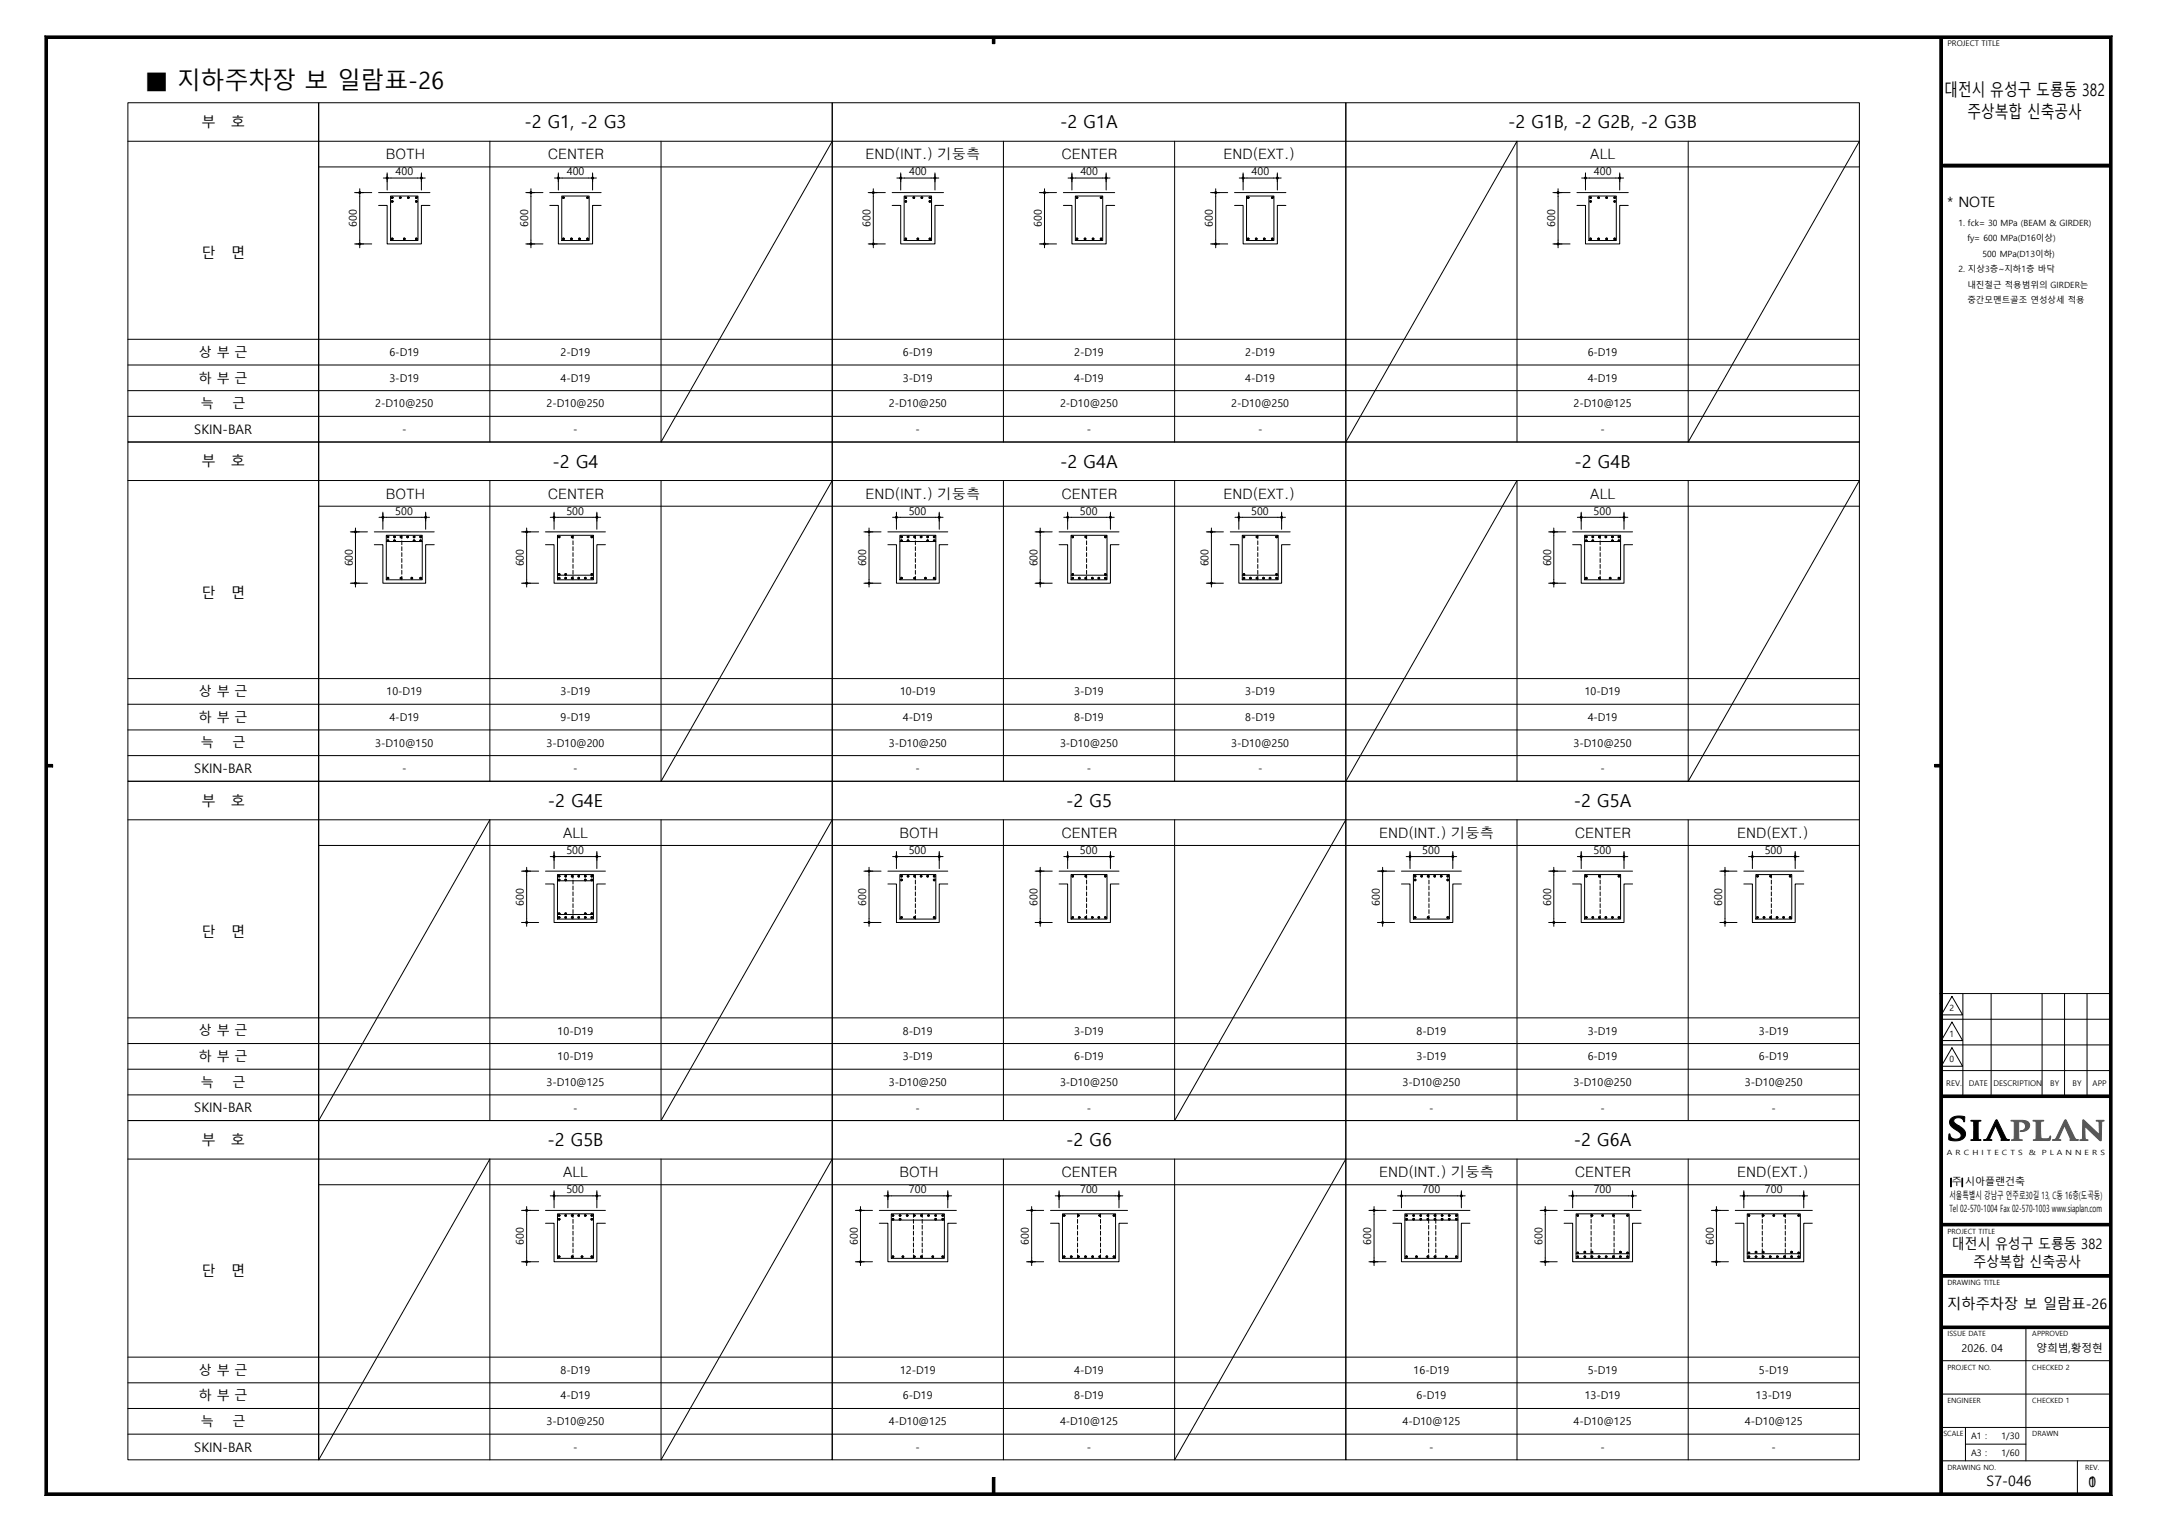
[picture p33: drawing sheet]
<svg xmlns="http://www.w3.org/2000/svg" width="420mm" height="297mm" viewBox="0 0 420 297" stroke-linecap="round" stroke-linejoin="round" font-family="sans-serif">
<defs><g id="words">
<text font-size="4.6" x="28.2" y="17.4">■ 지하주차장 보 일람표-26</text>
<g font-size="3.5">
<text x="102.1" y="25">-2 G1, -2 G3</text>
<text x="206.4" y="25">-2 G1A</text>
<text x="293.6" y="25">-2 G1B, -2 G2B, -2 G3B</text>
<text x="107.6" y="91.1">-2 G4</text>
<text x="206.4" y="91.1">-2 G4A</text>
<text x="306.6" y="91.1">-2 G4B</text>
<text x="106.7" y="157.2">-2 G4E</text>
<text x="207.6" y="157.2">-2 G5</text>
<text x="306.5" y="157.2">-2 G5A</text>
<text x="106.6" y="223.2">-2 G5B</text>
<text x="207.6" y="223.2">-2 G6</text>
<text x="306.5" y="223.2">-2 G6A</text>
</g>
<g font-size="3.3">
<text x="378.6" y="18.8">대전시 유성구 도룡동 382</text>
<text x="383.1" y="23">주상복합 신축공사</text>
</g>
<g font-size="2.8">
<text x="39.2" y="24.8">부</text>
<text x="45" y="24.8">호</text>
<text x="75.1" y="31">BOTH</text>
<text x="106.7" y="31">CENTER</text>
<text x="168.5" y="31">END(INT.) 기둥측</text>
<text x="206.7" y="31">CENTER</text>
<text x="238.2" y="31">END(EXT.)</text>
<text x="309.6" y="31">ALL</text>
<text x="379.2" y="40.2">* NOTE</text>
<text x="39.2" y="50.3">단</text>
<text x="45" y="50.3">면</text>
<text x="39.2" y="90.8">부</text>
<text x="45" y="90.8">호</text>
<text x="75.1" y="97.1">BOTH</text>
<text x="106.7" y="97.1">CENTER</text>
<text x="168.5" y="97.1">END(INT.) 기둥측</text>
<text x="206.7" y="97.1">CENTER</text>
<text x="238.2" y="97.1">END(EXT.)</text>
<text x="309.6" y="97.1">ALL</text>
<text x="39.2" y="116.4">단</text>
<text x="45" y="116.4">면</text>
<text x="39.2" y="156.9">부</text>
<text x="45" y="156.9">호</text>
<text x="109.6" y="163.2">ALL</text>
<text x="175.1" y="163.2">BOTH</text>
<text x="206.7" y="163.2">CENTER</text>
<text x="268.5" y="163.2">END(INT.) 기둥측</text>
<text x="306.7" y="163.2">CENTER</text>
<text x="338.2" y="163.2">END(EXT.)</text>
<text x="39.2" y="182.4">단</text>
<text x="45" y="182.4">면</text>
<text x="39.2" y="223">부</text>
<text x="45" y="223">호</text>
<text x="109.6" y="229.2">ALL</text>
<text x="175.1" y="229.2">BOTH</text>
<text x="206.7" y="229.2">CENTER</text>
<text x="268.5" y="229.2">END(INT.) 기둥측</text>
<text x="306.7" y="229.2">CENTER</text>
<text x="338.2" y="229.2">END(EXT.)</text>
<text x="380.1" y="243.3">대전시 유성구 도룡동 382</text>
<text x="39.2" y="248.5">단</text>
<text x="45" y="248.5">면</text>
<text x="384.3" y="246.8">주상복합 신축공사</text>
<text x="379.1" y="254.8">지하주차장 보 일람표-26</text>
<text x="386.8" y="289.5">S7-046</text>
<text x="406.7" y="289.6">1</text>
<text x="406.7" y="289.6">0</text>
</g>
<g font-size="2.6">
<text x="38.7" y="69.5">상 부 근</text>
<text x="38.7" y="74.5">하 부 근</text>
<text x="39.1" y="79.5">늑</text>
<text x="45.3" y="79.5">근</text>
<text x="37.8" y="84.5">SKIN-BAR</text>
<text x="38.7" y="135.6">상 부 근</text>
<text x="38.7" y="140.6">하 부 근</text>
<text x="39.1" y="145.6">늑</text>
<text x="45.3" y="145.6">근</text>
<text x="37.8" y="150.6">SKIN-BAR</text>
<text x="38.7" y="201.6">상 부 근</text>
<text x="38.7" y="206.7">하 부 근</text>
<text x="39.1" y="211.7">늑</text>
<text x="45.3" y="211.7">근</text>
<text x="37.8" y="216.6">SKIN-BAR</text>
<text x="38.7" y="267.7">상 부 근</text>
<text x="38.7" y="272.7">하 부 근</text>
<text x="39.1" y="277.7">늑</text>
<text x="45.3" y="277.7">근</text>
<text x="37.8" y="282.7">SKIN-BAR</text>
</g>
<g font-size="2.1">
<text x="77" y="34.1">400</text>
<text x="110.4" y="34.1">400</text>
<text x="177" y="34.1">400</text>
<text x="210.4" y="34.1">400</text>
<text x="243.7" y="34.1">400</text>
<text x="310.4" y="34.1">400</text>
<text x="69.5" y="44.2" transform="rotate(-90 69.5 44.2)">600</text>
<text x="102.8" y="44.2" transform="rotate(-90 102.8 44.2)">600</text>
<text x="169.5" y="44.2" transform="rotate(-90 169.5 44.2)">600</text>
<text x="202.8" y="44.2" transform="rotate(-90 202.8 44.2)">600</text>
<text x="236.2" y="44.2" transform="rotate(-90 236.2 44.2)">600</text>
<text x="302.8" y="44.2" transform="rotate(-90 302.8 44.2)">600</text>
<text x="75.8" y="69.3">6-D19</text>
<text x="109.1" y="69.3">2-D19</text>
<text x="175.8" y="69.3">6-D19</text>
<text x="209.1" y="69.3">2-D19</text>
<text x="242.5" y="69.3">2-D19</text>
<text x="309.1" y="69.3">6-D19</text>
<text x="75.8" y="74.3">3-D19</text>
<text x="109.1" y="74.3">4-D19</text>
<text x="175.8" y="74.3">3-D19</text>
<text x="209.1" y="74.3">4-D19</text>
<text x="242.5" y="74.3">4-D19</text>
<text x="309.1" y="74.3">4-D19</text>
<text x="73.1" y="79.3">2-D10@250</text>
<text x="106.4" y="79.3">2-D10@250</text>
<text x="173.1" y="79.3">2-D10@250</text>
<text x="206.4" y="79.3">2-D10@250</text>
<text x="239.7" y="79.3">2-D10@250</text>
<text x="306.4" y="79.3">2-D10@125</text>
<text x="78.3" y="84.3">-</text>
<text x="111.6" y="84.3">-</text>
<text x="178.3" y="84.3">-</text>
<text x="211.6" y="84.3">-</text>
<text x="245" y="84.3">-</text>
<text x="311.6" y="84.3">-</text>
<text x="76.9" y="100.2">500</text>
<text x="110.3" y="100.2">500</text>
<text x="176.9" y="100.2">500</text>
<text x="210.3" y="100.2">500</text>
<text x="243.6" y="100.2">500</text>
<text x="310.3" y="100.2">500</text>
<text x="68.7" y="110.3" transform="rotate(-90 68.7 110.3)">600</text>
<text x="102" y="110.3" transform="rotate(-90 102 110.3)">600</text>
<text x="168.7" y="110.3" transform="rotate(-90 168.7 110.3)">600</text>
<text x="202" y="110.3" transform="rotate(-90 202 110.3)">600</text>
<text x="235.3" y="110.3" transform="rotate(-90 235.3 110.3)">600</text>
<text x="302" y="110.3" transform="rotate(-90 302 110.3)">600</text>
<text x="75.2" y="135.4">10-D19</text>
<text x="109.1" y="135.4">3-D19</text>
<text x="175.2" y="135.4">10-D19</text>
<text x="209.1" y="135.4">3-D19</text>
<text x="242.5" y="135.4">3-D19</text>
<text x="308.6" y="135.4">10-D19</text>
<text x="75.8" y="140.4">4-D19</text>
<text x="109.1" y="140.4">9-D19</text>
<text x="175.8" y="140.4">4-D19</text>
<text x="209.1" y="140.4">8-D19</text>
<text x="242.5" y="140.4">8-D19</text>
<text x="309.1" y="140.4">4-D19</text>
<text x="73.1" y="145.4">3-D10@150</text>
<text x="106.4" y="145.4">3-D10@200</text>
<text x="173.1" y="145.4">3-D10@250</text>
<text x="206.4" y="145.4">3-D10@250</text>
<text x="239.7" y="145.4">3-D10@250</text>
<text x="306.4" y="145.4">3-D10@250</text>
<text x="78.3" y="150.4">-</text>
<text x="111.6" y="150.4">-</text>
<text x="178.3" y="150.4">-</text>
<text x="211.6" y="150.4">-</text>
<text x="245" y="150.4">-</text>
<text x="311.6" y="150.4">-</text>
<text x="110.3" y="166.3">500</text>
<text x="176.9" y="166.3">500</text>
<text x="210.3" y="166.3">500</text>
<text x="276.9" y="166.3">500</text>
<text x="310.3" y="166.3">500</text>
<text x="343.6" y="166.3">500</text>
<text x="102" y="176.4" transform="rotate(-90 102 176.4)">600</text>
<text x="168.7" y="176.4" transform="rotate(-90 168.7 176.4)">600</text>
<text x="202" y="176.4" transform="rotate(-90 202 176.4)">600</text>
<text x="268.7" y="176.4" transform="rotate(-90 268.7 176.4)">600</text>
<text x="302" y="176.4" transform="rotate(-90 302 176.4)">600</text>
<text x="335.3" y="176.4" transform="rotate(-90 335.3 176.4)">600</text>
<text x="108.6" y="201.5">10-D19</text>
<text x="175.8" y="201.5">8-D19</text>
<text x="209.1" y="201.5">3-D19</text>
<text x="275.8" y="201.5">8-D19</text>
<text x="309.1" y="201.5">3-D19</text>
<text x="342.5" y="201.5">3-D19</text>
<text x="108.6" y="206.5">10-D19</text>
<text x="175.8" y="206.5">3-D19</text>
<text x="209.1" y="206.5">6-D19</text>
<text x="275.8" y="206.5">3-D19</text>
<text x="309.1" y="206.5">6-D19</text>
<text x="342.5" y="206.5">6-D19</text>
<text x="106.4" y="211.5">3-D10@125</text>
<text x="173.1" y="211.5">3-D10@250</text>
<text x="206.4" y="211.5">3-D10@250</text>
<text x="273.1" y="211.5">3-D10@250</text>
<text x="306.4" y="211.5">3-D10@250</text>
<text x="339.7" y="211.5">3-D10@250</text>
<text x="111.6" y="216.5">-</text>
<text x="178.3" y="216.5">-</text>
<text x="211.6" y="216.5">-</text>
<text x="278.3" y="216.5">-</text>
<text x="311.6" y="216.5">-</text>
<text x="345" y="216.5">-</text>
<text x="110.3" y="232.4">500</text>
<text x="177" y="232.4">700</text>
<text x="210.3" y="232.4">700</text>
<text x="277" y="232.4">700</text>
<text x="310.3" y="232.4">700</text>
<text x="343.7" y="232.4">700</text>
<text x="102" y="242.5" transform="rotate(-90 102 242.5)">600</text>
<text x="167" y="242.5" transform="rotate(-90 167 242.5)">600</text>
<text x="200.3" y="242.5" transform="rotate(-90 200.3 242.5)">600</text>
<text x="267" y="242.5" transform="rotate(-90 267 242.5)">600</text>
<text x="300.3" y="242.5" transform="rotate(-90 300.3 242.5)">600</text>
<text x="333.7" y="242.5" transform="rotate(-90 333.7 242.5)">600</text>
<text x="381.9" y="263.4">2026. 04</text>
<text x="396.5" y="263.3">양희범,황정현</text>
<text x="109.1" y="267.6">8-D19</text>
<text x="175.2" y="267.6">12-D19</text>
<text x="209.1" y="267.6">4-D19</text>
<text x="275.2" y="267.6">16-D19</text>
<text x="309.1" y="267.6">5-D19</text>
<text x="342.5" y="267.6">5-D19</text>
<text x="109.1" y="272.6">4-D19</text>
<text x="175.8" y="272.6">6-D19</text>
<text x="209.1" y="272.6">8-D19</text>
<text x="275.8" y="272.6">6-D19</text>
<text x="308.6" y="272.6">13-D19</text>
<text x="341.9" y="272.6">13-D19</text>
<text x="106.4" y="277.6">3-D10@250</text>
<text x="173.1" y="277.6">4-D10@125</text>
<text x="206.4" y="277.6">4-D10@125</text>
<text x="273.1" y="277.6">4-D10@125</text>
<text x="306.4" y="277.6">4-D10@125</text>
<text x="339.7" y="277.6">4-D10@125</text>
<text x="111.6" y="282.6">-</text>
<text x="178.3" y="282.6">-</text>
<text x="211.6" y="282.6">-</text>
<text x="278.3" y="282.6">-</text>
<text x="311.6" y="282.6">-</text>
<text x="345" y="282.6">-</text>
</g>
<g font-size="1.9">
<text x="379.6" y="233.5">서울특별시 강남구 언주로30길 13, C동 16층(도곡동)</text>
<text x="380" y="230.8">주 시아플랜건축</text>
<text x="379.6" y="236">Tel 02-570-1004 Fax 02-570-1003 www.siaplan.com</text>
</g>
<g font-size="1.7">
<text x="381.3" y="44">1. fck= 30 MPa (BEAM &amp; GIRDER)</text>
<text x="383.1" y="47">fy= 600 MPa(D16이상)</text>
<text x="381.3" y="53">2. 지상3층~지하1층 바닥</text>
<text x="386" y="50">500 MPa(D13이하)</text>
<text x="383.1" y="56">내진철근 적용범위의 GIRDER는</text>
<text x="383.1" y="59">중간모멘트골조 연성상세 적용</text>
<text x="379.6" y="196.9">2</text>
<text x="379.6" y="201.9">1</text>
<text x="379.6" y="206.9">0</text>
<text x="383.8" y="280.3">A1 :</text>
<text x="389.7" y="280.3">1/30</text>
<text x="383.8" y="283.5">A3 :</text>
<text x="389.7" y="283.5">1/60</text>
</g>
<g font-size="1.5">
<text x="379.2" y="9">PROJECT TITLE</text>
<text x="379" y="211.5">REV.</text>
<text x="383.3" y="211.6">DATE</text>
<text x="388.2" y="211.6">DESCRIPTION</text>
<text x="399.2" y="211.6">BY</text>
<text x="403.6" y="211.6">BY</text>
<text x="407.4" y="211.6">APP</text>
</g>
<g font-size="1.4">
<text x="379.1" y="225">A R C H I T E C T S</text>
<text x="395" y="225">&amp;</text>
<text x="397.6" y="225">P L A N N E R S</text>
<text x="379.2" y="240.3">PROJECT TITLE</text>
<text x="379.2" y="250.3">DRAWING TITLE</text>
<text x="379.2" y="260.2">ISSUE DATE</text>
<text x="395.7" y="260.2">APPROVED</text>
<text x="379.2" y="266.7">PROJECT NO.</text>
<text x="395.7" y="266.7">CHECKED 2</text>
<text x="379.2" y="273.3">ENGINEER</text>
<text x="395.7" y="273.3">CHECKED 1</text>
<text x="378.4" y="279.8">SCALE</text>
<text x="395.7" y="279.8">DRAWN</text>
<text x="379.2" y="286.3">DRAWING NO.</text>
<text x="406" y="286.3">REV.</text>
</g>
</g></defs>
<g fill="none" stroke="#000" stroke-width=".19">
<circle cx="76.4" cy="39.2" r=".16"/>
<circle cx="76.4" cy="38.5" r=".16"/>
<circle cx="77.9" cy="38.5" r=".16"/>
<circle cx="79.5" cy="38.5" r=".16"/>
<circle cx="81.1" cy="39.2" r=".16"/>
<circle cx="81.1" cy="38.5" r=".16"/>
<circle cx="109.7" cy="38.5" r=".16"/>
<circle cx="114.4" cy="38.5" r=".16"/>
<circle cx="176.4" cy="39.2" r=".16"/>
<circle cx="176.4" cy="38.5" r=".16"/>
<circle cx="177.9" cy="38.5" r=".16"/>
<circle cx="179.5" cy="38.5" r=".16"/>
<circle cx="181.1" cy="39.2" r=".16"/>
<circle cx="181.1" cy="38.5" r=".16"/>
<circle cx="209.7" cy="38.5" r=".16"/>
<circle cx="214.4" cy="38.5" r=".16"/>
<circle cx="243" cy="38.5" r=".16"/>
<circle cx="247.7" cy="38.5" r=".16"/>
<circle cx="309.7" cy="39.2" r=".16"/>
<circle cx="309.7" cy="38.5" r=".16"/>
<circle cx="311.3" cy="38.5" r=".16"/>
<circle cx="312.8" cy="38.5" r=".16"/>
<circle cx="314.4" cy="39.2" r=".16"/>
<circle cx="314.4" cy="38.5" r=".16"/>
<circle cx="76.4" cy="46.5" r=".16"/>
<circle cx="78.7" cy="46.5" r=".16"/>
<circle cx="81.1" cy="46.5" r=".16"/>
<circle cx="109.7" cy="46.5" r=".16"/>
<circle cx="111.3" cy="46.5" r=".16"/>
<circle cx="112.8" cy="46.5" r=".16"/>
<circle cx="114.4" cy="46.5" r=".16"/>
<circle cx="176.4" cy="46.5" r=".16"/>
<circle cx="178.7" cy="46.5" r=".16"/>
<circle cx="181.1" cy="46.5" r=".16"/>
<circle cx="209.7" cy="46.5" r=".16"/>
<circle cx="211.3" cy="46.5" r=".16"/>
<circle cx="212.8" cy="46.5" r=".16"/>
<circle cx="214.4" cy="46.5" r=".16"/>
<circle cx="243" cy="46.5" r=".16"/>
<circle cx="244.6" cy="46.5" r=".16"/>
<circle cx="246.2" cy="46.5" r=".16"/>
<circle cx="247.7" cy="46.5" r=".16"/>
<circle cx="309.7" cy="46.5" r=".16"/>
<circle cx="311.3" cy="46.5" r=".16"/>
<circle cx="312.8" cy="46.5" r=".16"/>
<circle cx="314.4" cy="46.5" r=".16"/>
<circle cx="75.5" cy="104.6" r=".16"/>
<circle cx="75.5" cy="112.6" r=".16"/>
<circle cx="75.5" cy="105.3" r=".16"/>
<circle cx="76.8" cy="104.6" r=".16"/>
<circle cx="76.8" cy="105.3" r=".16"/>
<circle cx="78.1" cy="104.6" r=".16"/>
<circle cx="78.1" cy="112.6" r=".16"/>
<circle cx="79.4" cy="104.6" r=".16"/>
<circle cx="80.2" cy="112.6" r=".16"/>
<circle cx="80.6" cy="104.6" r=".16"/>
<circle cx="80.6" cy="105.3" r=".16"/>
<circle cx="81.9" cy="104.6" r=".16"/>
<circle cx="81.9" cy="112.6" r=".16"/>
<circle cx="81.9" cy="105.3" r=".16"/>
<circle cx="108.9" cy="104.6" r=".16"/>
<circle cx="108.9" cy="111.9" r=".16"/>
<circle cx="108.9" cy="112.6" r=".16"/>
<circle cx="110.1" cy="111.9" r=".16"/>
<circle cx="110.1" cy="112.6" r=".16"/>
<circle cx="111.4" cy="104.6" r=".16"/>
<circle cx="111.4" cy="112.6" r=".16"/>
<circle cx="112.7" cy="112.6" r=".16"/>
<circle cx="114" cy="112.6" r=".16"/>
<circle cx="115.2" cy="104.6" r=".16"/>
<circle cx="115.2" cy="111.9" r=".16"/>
<circle cx="115.2" cy="112.6" r=".16"/>
<circle cx="175.5" cy="104.6" r=".16"/>
<circle cx="175.5" cy="105.3" r=".16"/>
<circle cx="175.5" cy="112.6" r=".16"/>
<circle cx="176.8" cy="104.6" r=".16"/>
<circle cx="176.8" cy="105.3" r=".16"/>
<circle cx="178.1" cy="104.6" r=".16"/>
<circle cx="178.1" cy="112.6" r=".16"/>
<circle cx="179.4" cy="104.6" r=".16"/>
<circle cx="180.2" cy="112.6" r=".16"/>
<circle cx="180.6" cy="104.6" r=".16"/>
<circle cx="180.6" cy="105.3" r=".16"/>
<circle cx="181.9" cy="104.6" r=".16"/>
<circle cx="181.9" cy="112.6" r=".16"/>
<circle cx="181.9" cy="105.3" r=".16"/>
<circle cx="208.9" cy="104.6" r=".16"/>
<circle cx="208.9" cy="111.9" r=".16"/>
<circle cx="208.9" cy="112.6" r=".16"/>
<circle cx="210.1" cy="112.6" r=".16"/>
<circle cx="211.4" cy="104.6" r=".16"/>
<circle cx="211.4" cy="112.6" r=".16"/>
<circle cx="212.7" cy="112.6" r=".16"/>
<circle cx="214" cy="112.6" r=".16"/>
<circle cx="215.2" cy="104.6" r=".16"/>
<circle cx="215.2" cy="111.9" r=".16"/>
<circle cx="215.2" cy="112.6" r=".16"/>
<circle cx="242.2" cy="104.6" r=".16"/>
<circle cx="242.2" cy="111.9" r=".16"/>
<circle cx="242.2" cy="112.6" r=".16"/>
<circle cx="243.5" cy="112.6" r=".16"/>
<circle cx="244.7" cy="104.6" r=".16"/>
<circle cx="244.7" cy="112.6" r=".16"/>
<circle cx="246" cy="112.6" r=".16"/>
<circle cx="247.3" cy="112.6" r=".16"/>
<circle cx="248.6" cy="104.6" r=".16"/>
<circle cx="248.6" cy="111.9" r=".16"/>
<circle cx="248.6" cy="112.6" r=".16"/>
<circle cx="308.9" cy="104.6" r=".16"/>
<circle cx="308.9" cy="105.3" r=".16"/>
<circle cx="308.9" cy="112.6" r=".16"/>
<circle cx="310.1" cy="104.6" r=".16"/>
<circle cx="310.1" cy="105.3" r=".16"/>
<circle cx="311.4" cy="104.6" r=".16"/>
<circle cx="311.4" cy="112.6" r=".16"/>
<circle cx="312.7" cy="104.6" r=".16"/>
<circle cx="313.5" cy="112.6" r=".16"/>
<circle cx="314" cy="104.6" r=".16"/>
<circle cx="314" cy="105.3" r=".16"/>
<circle cx="315.2" cy="104.6" r=".16"/>
<circle cx="315.2" cy="105.3" r=".16"/>
<circle cx="315.2" cy="112.6" r=".16"/>
<circle cx="108.9" cy="178.7" r=".16"/>
<circle cx="108.9" cy="171.4" r=".16"/>
<circle cx="108.9" cy="170.6" r=".16"/>
<circle cx="108.9" cy="177.9" r=".16"/>
<circle cx="110.1" cy="178.7" r=".16"/>
<circle cx="110.1" cy="171.4" r=".16"/>
<circle cx="110.1" cy="170.6" r=".16"/>
<circle cx="110.1" cy="177.9" r=".16"/>
<circle cx="111.4" cy="178.7" r=".16"/>
<circle cx="111.4" cy="170.6" r=".16"/>
<circle cx="112.7" cy="178.7" r=".16"/>
<circle cx="112.7" cy="170.6" r=".16"/>
<circle cx="114" cy="178.7" r=".16"/>
<circle cx="114" cy="171.4" r=".16"/>
<circle cx="114" cy="170.6" r=".16"/>
<circle cx="114" cy="177.9" r=".16"/>
<circle cx="115.2" cy="171.4" r=".16"/>
<circle cx="115.2" cy="178.7" r=".16"/>
<circle cx="115.2" cy="170.6" r=".16"/>
<circle cx="115.2" cy="177.9" r=".16"/>
<circle cx="175.5" cy="171.4" r=".16"/>
<circle cx="175.5" cy="178.7" r=".16"/>
<circle cx="175.5" cy="170.6" r=".16"/>
<circle cx="176.8" cy="170.6" r=".16"/>
<circle cx="178.1" cy="178.7" r=".16"/>
<circle cx="178.1" cy="170.6" r=".16"/>
<circle cx="179.4" cy="170.6" r=".16"/>
<circle cx="180.6" cy="170.6" r=".16"/>
<circle cx="181.9" cy="178.7" r=".16"/>
<circle cx="181.9" cy="171.4" r=".16"/>
<circle cx="181.9" cy="170.6" r=".16"/>
<circle cx="208.9" cy="178.7" r=".16"/>
<circle cx="208.9" cy="170.6" r=".16"/>
<circle cx="210.1" cy="178.7" r=".16"/>
<circle cx="211.4" cy="178.7" r=".16"/>
<circle cx="211.4" cy="170.6" r=".16"/>
<circle cx="212.7" cy="178.7" r=".16"/>
<circle cx="214" cy="178.7" r=".16"/>
<circle cx="215.2" cy="178.7" r=".16"/>
<circle cx="215.2" cy="170.6" r=".16"/>
<circle cx="275.5" cy="178.7" r=".16"/>
<circle cx="275.5" cy="171.4" r=".16"/>
<circle cx="275.5" cy="170.6" r=".16"/>
<circle cx="276.8" cy="170.6" r=".16"/>
<circle cx="278.1" cy="178.7" r=".16"/>
<circle cx="278.1" cy="170.6" r=".16"/>
<circle cx="279.4" cy="170.6" r=".16"/>
<circle cx="280.6" cy="170.6" r=".16"/>
<circle cx="281.9" cy="171.4" r=".16"/>
<circle cx="281.9" cy="178.7" r=".16"/>
<circle cx="281.9" cy="170.6" r=".16"/>
<circle cx="308.9" cy="178.7" r=".16"/>
<circle cx="308.9" cy="170.6" r=".16"/>
<circle cx="310.1" cy="178.7" r=".16"/>
<circle cx="311.4" cy="178.7" r=".16"/>
<circle cx="311.4" cy="170.6" r=".16"/>
<circle cx="312.7" cy="178.7" r=".16"/>
<circle cx="314" cy="178.7" r=".16"/>
<circle cx="315.2" cy="178.7" r=".16"/>
<circle cx="315.2" cy="170.6" r=".16"/>
<circle cx="342.2" cy="178.7" r=".16"/>
<circle cx="342.2" cy="170.6" r=".16"/>
<circle cx="343.5" cy="178.7" r=".16"/>
<circle cx="344.7" cy="178.7" r=".16"/>
<circle cx="344.7" cy="170.6" r=".16"/>
<circle cx="346" cy="178.7" r=".16"/>
<circle cx="347.3" cy="178.7" r=".16"/>
<circle cx="348.6" cy="178.7" r=".16"/>
<circle cx="348.6" cy="170.6" r=".16"/>
<circle cx="108.9" cy="237.5" r=".16"/>
<circle cx="108.9" cy="236.7" r=".16"/>
<circle cx="110.1" cy="236.7" r=".16"/>
<circle cx="111.4" cy="236.7" r=".16"/>
<circle cx="112.7" cy="236.7" r=".16"/>
<circle cx="114" cy="236.7" r=".16"/>
<circle cx="115.2" cy="236.7" r=".16"/>
<circle cx="115.2" cy="237.5" r=".16"/>
<circle cx="173.9" cy="236.7" r=".16"/>
<circle cx="173.9" cy="237.5" r=".16"/>
<circle cx="175.3" cy="236.7" r=".16"/>
<circle cx="175.3" cy="237.5" r=".16"/>
<circle cx="176.6" cy="236.7" r=".16"/>
<circle cx="178" cy="236.7" r=".16"/>
<circle cx="179.4" cy="236.7" r=".16"/>
<circle cx="180.8" cy="236.7" r=".16"/>
<circle cx="182.2" cy="237.5" r=".16"/>
<circle cx="182.2" cy="236.7" r=".16"/>
<circle cx="183.6" cy="236.7" r=".16"/>
<circle cx="183.6" cy="237.5" r=".16"/>
<circle cx="207.2" cy="236.7" r=".16"/>
<circle cx="210" cy="236.7" r=".16"/>
<circle cx="214.1" cy="236.7" r=".16"/>
<circle cx="216.9" cy="236.7" r=".16"/>
<circle cx="273.9" cy="236.7" r=".16"/>
<circle cx="273.9" cy="237.5" r=".16"/>
<circle cx="275.3" cy="236.7" r=".16"/>
<circle cx="275.3" cy="237.5" r=".16"/>
<circle cx="276.6" cy="237.5" r=".16"/>
<circle cx="276.6" cy="236.7" r=".16"/>
<circle cx="278" cy="237.5" r=".16"/>
<circle cx="278" cy="236.7" r=".16"/>
<circle cx="279.4" cy="236.7" r=".16"/>
<circle cx="279.4" cy="237.5" r=".16"/>
<circle cx="280.8" cy="236.7" r=".16"/>
<circle cx="280.8" cy="237.5" r=".16"/>
<circle cx="282.2" cy="237.5" r=".16"/>
<circle cx="282.2" cy="236.7" r=".16"/>
<circle cx="283.6" cy="237.5" r=".16"/>
<circle cx="283.6" cy="236.7" r=".16"/>
<circle cx="307.2" cy="236.7" r=".16"/>
<circle cx="310" cy="236.7" r=".16"/>
<circle cx="312" cy="236.7" r=".16"/>
<circle cx="314.1" cy="236.7" r=".16"/>
<circle cx="316.9" cy="236.7" r=".16"/>
<circle cx="340.5" cy="236.7" r=".16"/>
<circle cx="343.3" cy="236.7" r=".16"/>
<circle cx="345.4" cy="236.7" r=".16"/>
<circle cx="347.5" cy="236.7" r=".16"/>
<circle cx="350.2" cy="236.7" r=".16"/>
<circle cx="108.9" cy="244.7" r=".16"/>
<circle cx="111.4" cy="244.7" r=".16"/>
<circle cx="113.3" cy="244.7" r=".16"/>
<circle cx="115.2" cy="244.7" r=".16"/>
<circle cx="173.9" cy="244.7" r=".16"/>
<circle cx="175.8" cy="244.7" r=".16"/>
<circle cx="178" cy="244.7" r=".16"/>
<circle cx="179.4" cy="244.7" r=".16"/>
<circle cx="181.6" cy="244.7" r=".16"/>
<circle cx="183.6" cy="244.7" r=".16"/>
<circle cx="207.2" cy="244.7" r=".16"/>
<circle cx="208.6" cy="244.7" r=".16"/>
<circle cx="210" cy="244.7" r=".16"/>
<circle cx="211.4" cy="244.7" r=".16"/>
<circle cx="212.7" cy="244.7" r=".16"/>
<circle cx="214.1" cy="244.7" r=".16"/>
<circle cx="215.5" cy="244.7" r=".16"/>
<circle cx="216.9" cy="244.7" r=".16"/>
<circle cx="273.9" cy="244.7" r=".16"/>
<circle cx="275.8" cy="244.7" r=".16"/>
<circle cx="278" cy="244.7" r=".16"/>
<circle cx="279.4" cy="244.7" r=".16"/>
<circle cx="281.6" cy="244.7" r=".16"/>
<circle cx="283.6" cy="244.7" r=".16"/>
<circle cx="307.2" cy="244" r=".16"/>
<circle cx="307.2" cy="244.7" r=".16"/>
<circle cx="308.6" cy="244.7" r=".16"/>
<circle cx="308.6" cy="243.9" r=".16"/>
<circle cx="310" cy="243.9" r=".16"/>
<circle cx="310" cy="244.7" r=".16"/>
<circle cx="311.4" cy="244.7" r=".16"/>
<circle cx="312.7" cy="244.7" r=".16"/>
<circle cx="314.1" cy="244.7" r=".16"/>
<circle cx="315.5" cy="243.9" r=".16"/>
<circle cx="315.5" cy="244.7" r=".16"/>
<circle cx="316.9" cy="244" r=".16"/>
<circle cx="316.9" cy="244.7" r=".16"/>
<circle cx="340.5" cy="244" r=".16"/>
<circle cx="340.5" cy="244.7" r=".16"/>
<circle cx="341.9" cy="243.9" r=".16"/>
<circle cx="341.9" cy="244.7" r=".16"/>
<circle cx="343.3" cy="244.7" r=".16"/>
<circle cx="343.3" cy="243.9" r=".16"/>
<circle cx="344.7" cy="244.7" r=".16"/>
<circle cx="346.1" cy="244.7" r=".16"/>
<circle cx="347.5" cy="244.7" r=".16"/>
<circle cx="348.8" cy="244.7" r=".16"/>
<circle cx="348.8" cy="243.9" r=".16"/>
<circle cx="350.2" cy="244" r=".16"/>
<circle cx="350.2" cy="244.7" r=".16"/>
</g>
<g fill="#000">
<circle cx="76.4" cy="39.2" r=".16"/>
<circle cx="76.4" cy="38.5" r=".16"/>
<circle cx="77.9" cy="38.5" r=".16"/>
<circle cx="79.5" cy="38.5" r=".16"/>
<circle cx="81.1" cy="39.2" r=".16"/>
<circle cx="81.1" cy="38.5" r=".16"/>
<circle cx="109.7" cy="38.5" r=".16"/>
<circle cx="114.4" cy="38.5" r=".16"/>
<circle cx="176.4" cy="39.2" r=".16"/>
<circle cx="176.4" cy="38.5" r=".16"/>
<circle cx="177.9" cy="38.5" r=".16"/>
<circle cx="179.5" cy="38.5" r=".16"/>
<circle cx="181.1" cy="39.2" r=".16"/>
<circle cx="181.1" cy="38.5" r=".16"/>
<circle cx="209.7" cy="38.5" r=".16"/>
<circle cx="214.4" cy="38.5" r=".16"/>
<circle cx="243" cy="38.5" r=".16"/>
<circle cx="247.7" cy="38.5" r=".16"/>
<circle cx="309.7" cy="39.2" r=".16"/>
<circle cx="309.7" cy="38.5" r=".16"/>
<circle cx="311.3" cy="38.5" r=".16"/>
<circle cx="312.8" cy="38.5" r=".16"/>
<circle cx="314.4" cy="39.2" r=".16"/>
<circle cx="314.4" cy="38.5" r=".16"/>
<circle cx="76.4" cy="46.5" r=".16"/>
<circle cx="78.7" cy="46.5" r=".16"/>
<circle cx="81.1" cy="46.5" r=".16"/>
<circle cx="109.7" cy="46.5" r=".16"/>
<circle cx="111.3" cy="46.5" r=".16"/>
<circle cx="112.8" cy="46.5" r=".16"/>
<circle cx="114.4" cy="46.5" r=".16"/>
<circle cx="176.4" cy="46.5" r=".16"/>
<circle cx="178.7" cy="46.5" r=".16"/>
<circle cx="181.1" cy="46.5" r=".16"/>
<circle cx="209.7" cy="46.5" r=".16"/>
<circle cx="211.3" cy="46.5" r=".16"/>
<circle cx="212.8" cy="46.5" r=".16"/>
<circle cx="214.4" cy="46.5" r=".16"/>
<circle cx="243" cy="46.5" r=".16"/>
<circle cx="244.6" cy="46.5" r=".16"/>
<circle cx="246.2" cy="46.5" r=".16"/>
<circle cx="247.7" cy="46.5" r=".16"/>
<circle cx="309.7" cy="46.5" r=".16"/>
<circle cx="311.3" cy="46.5" r=".16"/>
<circle cx="312.8" cy="46.5" r=".16"/>
<circle cx="314.4" cy="46.5" r=".16"/>
<circle cx="75.5" cy="104.6" r=".16"/>
<circle cx="75.5" cy="112.6" r=".16"/>
<circle cx="75.5" cy="105.3" r=".16"/>
<circle cx="76.8" cy="104.6" r=".16"/>
<circle cx="76.8" cy="105.3" r=".16"/>
<circle cx="78.1" cy="104.6" r=".16"/>
<circle cx="78.1" cy="112.6" r=".16"/>
<circle cx="79.4" cy="104.6" r=".16"/>
<circle cx="80.2" cy="112.6" r=".16"/>
<circle cx="80.6" cy="104.6" r=".16"/>
<circle cx="80.6" cy="105.3" r=".16"/>
<circle cx="81.9" cy="104.6" r=".16"/>
<circle cx="81.9" cy="112.6" r=".16"/>
<circle cx="81.9" cy="105.3" r=".16"/>
<circle cx="108.9" cy="104.6" r=".16"/>
<circle cx="108.9" cy="111.9" r=".16"/>
<circle cx="108.9" cy="112.6" r=".16"/>
<circle cx="110.1" cy="111.9" r=".16"/>
<circle cx="110.1" cy="112.6" r=".16"/>
<circle cx="111.4" cy="104.6" r=".16"/>
<circle cx="111.4" cy="112.6" r=".16"/>
<circle cx="112.7" cy="112.6" r=".16"/>
<circle cx="114" cy="112.6" r=".16"/>
<circle cx="115.2" cy="104.6" r=".16"/>
<circle cx="115.2" cy="111.9" r=".16"/>
<circle cx="115.2" cy="112.6" r=".16"/>
<circle cx="175.5" cy="104.6" r=".16"/>
<circle cx="175.5" cy="105.3" r=".16"/>
<circle cx="175.5" cy="112.6" r=".16"/>
<circle cx="176.8" cy="104.6" r=".16"/>
<circle cx="176.8" cy="105.3" r=".16"/>
<circle cx="178.1" cy="104.6" r=".16"/>
<circle cx="178.1" cy="112.6" r=".16"/>
<circle cx="179.4" cy="104.6" r=".16"/>
<circle cx="180.2" cy="112.6" r=".16"/>
<circle cx="180.6" cy="104.6" r=".16"/>
<circle cx="180.6" cy="105.3" r=".16"/>
<circle cx="181.9" cy="104.6" r=".16"/>
<circle cx="181.9" cy="112.6" r=".16"/>
<circle cx="181.9" cy="105.3" r=".16"/>
<circle cx="208.9" cy="104.6" r=".16"/>
<circle cx="208.9" cy="111.9" r=".16"/>
<circle cx="208.9" cy="112.6" r=".16"/>
<circle cx="210.1" cy="112.6" r=".16"/>
<circle cx="211.4" cy="104.6" r=".16"/>
<circle cx="211.4" cy="112.6" r=".16"/>
<circle cx="212.7" cy="112.6" r=".16"/>
<circle cx="214" cy="112.6" r=".16"/>
<circle cx="215.2" cy="104.6" r=".16"/>
<circle cx="215.2" cy="111.9" r=".16"/>
<circle cx="215.2" cy="112.6" r=".16"/>
<circle cx="242.2" cy="104.6" r=".16"/>
<circle cx="242.2" cy="111.9" r=".16"/>
<circle cx="242.2" cy="112.6" r=".16"/>
<circle cx="243.5" cy="112.6" r=".16"/>
<circle cx="244.7" cy="104.6" r=".16"/>
<circle cx="244.7" cy="112.6" r=".16"/>
<circle cx="246" cy="112.6" r=".16"/>
<circle cx="247.3" cy="112.6" r=".16"/>
<circle cx="248.6" cy="104.6" r=".16"/>
<circle cx="248.6" cy="111.9" r=".16"/>
<circle cx="248.6" cy="112.6" r=".16"/>
<circle cx="308.9" cy="104.6" r=".16"/>
<circle cx="308.9" cy="105.3" r=".16"/>
<circle cx="308.9" cy="112.6" r=".16"/>
<circle cx="310.1" cy="104.6" r=".16"/>
<circle cx="310.1" cy="105.3" r=".16"/>
<circle cx="311.4" cy="104.6" r=".16"/>
<circle cx="311.4" cy="112.6" r=".16"/>
<circle cx="312.7" cy="104.6" r=".16"/>
<circle cx="313.5" cy="112.6" r=".16"/>
<circle cx="314" cy="104.6" r=".16"/>
<circle cx="314" cy="105.3" r=".16"/>
<circle cx="315.2" cy="104.6" r=".16"/>
<circle cx="315.2" cy="105.3" r=".16"/>
<circle cx="315.2" cy="112.6" r=".16"/>
<circle cx="108.9" cy="178.7" r=".16"/>
<circle cx="108.9" cy="171.4" r=".16"/>
<circle cx="108.9" cy="170.6" r=".16"/>
<circle cx="108.9" cy="177.9" r=".16"/>
<circle cx="110.1" cy="178.7" r=".16"/>
<circle cx="110.1" cy="171.4" r=".16"/>
<circle cx="110.1" cy="170.6" r=".16"/>
<circle cx="110.1" cy="177.9" r=".16"/>
<circle cx="111.4" cy="178.7" r=".16"/>
<circle cx="111.4" cy="170.6" r=".16"/>
<circle cx="112.7" cy="178.7" r=".16"/>
<circle cx="112.7" cy="170.6" r=".16"/>
<circle cx="114" cy="178.7" r=".16"/>
<circle cx="114" cy="171.4" r=".16"/>
<circle cx="114" cy="170.6" r=".16"/>
<circle cx="114" cy="177.9" r=".16"/>
<circle cx="115.2" cy="171.4" r=".16"/>
<circle cx="115.2" cy="178.7" r=".16"/>
<circle cx="115.2" cy="170.6" r=".16"/>
<circle cx="115.2" cy="177.9" r=".16"/>
<circle cx="175.5" cy="171.4" r=".16"/>
<circle cx="175.5" cy="178.7" r=".16"/>
<circle cx="175.5" cy="170.6" r=".16"/>
<circle cx="176.8" cy="170.6" r=".16"/>
<circle cx="178.1" cy="178.7" r=".16"/>
<circle cx="178.1" cy="170.6" r=".16"/>
<circle cx="179.4" cy="170.6" r=".16"/>
<circle cx="180.6" cy="170.6" r=".16"/>
<circle cx="181.9" cy="178.7" r=".16"/>
<circle cx="181.9" cy="171.4" r=".16"/>
<circle cx="181.9" cy="170.6" r=".16"/>
<circle cx="208.9" cy="178.7" r=".16"/>
<circle cx="208.9" cy="170.6" r=".16"/>
<circle cx="210.1" cy="178.7" r=".16"/>
<circle cx="211.4" cy="178.7" r=".16"/>
<circle cx="211.4" cy="170.6" r=".16"/>
<circle cx="212.7" cy="178.7" r=".16"/>
<circle cx="214" cy="178.7" r=".16"/>
<circle cx="215.2" cy="178.7" r=".16"/>
<circle cx="215.2" cy="170.6" r=".16"/>
<circle cx="275.5" cy="178.7" r=".16"/>
<circle cx="275.5" cy="171.4" r=".16"/>
<circle cx="275.5" cy="170.6" r=".16"/>
<circle cx="276.8" cy="170.6" r=".16"/>
<circle cx="278.1" cy="178.7" r=".16"/>
<circle cx="278.1" cy="170.6" r=".16"/>
<circle cx="279.4" cy="170.6" r=".16"/>
<circle cx="280.6" cy="170.6" r=".16"/>
<circle cx="281.9" cy="171.4" r=".16"/>
<circle cx="281.9" cy="178.7" r=".16"/>
<circle cx="281.9" cy="170.6" r=".16"/>
<circle cx="308.9" cy="178.7" r=".16"/>
<circle cx="308.9" cy="170.6" r=".16"/>
<circle cx="310.1" cy="178.7" r=".16"/>
<circle cx="311.4" cy="178.7" r=".16"/>
<circle cx="311.4" cy="170.6" r=".16"/>
<circle cx="312.7" cy="178.7" r=".16"/>
<circle cx="314" cy="178.7" r=".16"/>
<circle cx="315.2" cy="178.7" r=".16"/>
<circle cx="315.2" cy="170.6" r=".16"/>
<circle cx="342.2" cy="178.7" r=".16"/>
<circle cx="342.2" cy="170.6" r=".16"/>
<circle cx="343.5" cy="178.7" r=".16"/>
<circle cx="344.7" cy="178.7" r=".16"/>
<circle cx="344.7" cy="170.6" r=".16"/>
<circle cx="346" cy="178.7" r=".16"/>
<circle cx="347.3" cy="178.7" r=".16"/>
<circle cx="348.6" cy="178.7" r=".16"/>
<circle cx="348.6" cy="170.6" r=".16"/>
<circle cx="108.9" cy="237.5" r=".16"/>
<circle cx="108.9" cy="236.7" r=".16"/>
<circle cx="110.1" cy="236.7" r=".16"/>
<circle cx="111.4" cy="236.7" r=".16"/>
<circle cx="112.7" cy="236.7" r=".16"/>
<circle cx="114" cy="236.7" r=".16"/>
<circle cx="115.2" cy="236.7" r=".16"/>
<circle cx="115.2" cy="237.5" r=".16"/>
<circle cx="173.9" cy="236.7" r=".16"/>
<circle cx="173.9" cy="237.5" r=".16"/>
<circle cx="175.3" cy="236.7" r=".16"/>
<circle cx="175.3" cy="237.5" r=".16"/>
<circle cx="176.6" cy="236.7" r=".16"/>
<circle cx="178" cy="236.7" r=".16"/>
<circle cx="179.4" cy="236.7" r=".16"/>
<circle cx="180.8" cy="236.7" r=".16"/>
<circle cx="182.2" cy="237.5" r=".16"/>
<circle cx="182.2" cy="236.7" r=".16"/>
<circle cx="183.6" cy="236.7" r=".16"/>
<circle cx="183.6" cy="237.5" r=".16"/>
<circle cx="207.2" cy="236.7" r=".16"/>
<circle cx="210" cy="236.7" r=".16"/>
<circle cx="214.1" cy="236.7" r=".16"/>
<circle cx="216.9" cy="236.7" r=".16"/>
<circle cx="273.9" cy="236.7" r=".16"/>
<circle cx="273.9" cy="237.5" r=".16"/>
<circle cx="275.3" cy="236.7" r=".16"/>
<circle cx="275.3" cy="237.5" r=".16"/>
<circle cx="276.6" cy="237.5" r=".16"/>
<circle cx="276.6" cy="236.7" r=".16"/>
<circle cx="278" cy="237.5" r=".16"/>
<circle cx="278" cy="236.7" r=".16"/>
<circle cx="279.4" cy="236.7" r=".16"/>
<circle cx="279.4" cy="237.5" r=".16"/>
<circle cx="280.8" cy="236.7" r=".16"/>
<circle cx="280.8" cy="237.5" r=".16"/>
<circle cx="282.2" cy="237.5" r=".16"/>
<circle cx="282.2" cy="236.7" r=".16"/>
<circle cx="283.6" cy="237.5" r=".16"/>
<circle cx="283.6" cy="236.7" r=".16"/>
<circle cx="307.2" cy="236.7" r=".16"/>
<circle cx="310" cy="236.7" r=".16"/>
<circle cx="312" cy="236.7" r=".16"/>
<circle cx="314.1" cy="236.7" r=".16"/>
<circle cx="316.9" cy="236.7" r=".16"/>
<circle cx="340.5" cy="236.7" r=".16"/>
<circle cx="343.3" cy="236.7" r=".16"/>
<circle cx="345.4" cy="236.7" r=".16"/>
<circle cx="347.5" cy="236.7" r=".16"/>
<circle cx="350.2" cy="236.7" r=".16"/>
<circle cx="108.9" cy="244.7" r=".16"/>
<circle cx="111.4" cy="244.7" r=".16"/>
<circle cx="113.3" cy="244.7" r=".16"/>
<circle cx="115.2" cy="244.7" r=".16"/>
<circle cx="173.9" cy="244.7" r=".16"/>
<circle cx="175.8" cy="244.7" r=".16"/>
<circle cx="178" cy="244.7" r=".16"/>
<circle cx="179.4" cy="244.7" r=".16"/>
<circle cx="181.6" cy="244.7" r=".16"/>
<circle cx="183.6" cy="244.7" r=".16"/>
<circle cx="207.2" cy="244.7" r=".16"/>
<circle cx="208.6" cy="244.7" r=".16"/>
<circle cx="210" cy="244.7" r=".16"/>
<circle cx="211.4" cy="244.7" r=".16"/>
<circle cx="212.7" cy="244.7" r=".16"/>
<circle cx="214.1" cy="244.7" r=".16"/>
<circle cx="215.5" cy="244.7" r=".16"/>
<circle cx="216.9" cy="244.7" r=".16"/>
<circle cx="273.9" cy="244.7" r=".16"/>
<circle cx="275.8" cy="244.7" r=".16"/>
<circle cx="278" cy="244.7" r=".16"/>
<circle cx="279.4" cy="244.7" r=".16"/>
<circle cx="281.6" cy="244.7" r=".16"/>
<circle cx="283.6" cy="244.7" r=".16"/>
<circle cx="307.2" cy="244" r=".16"/>
<circle cx="307.2" cy="244.7" r=".16"/>
<circle cx="308.6" cy="244.7" r=".16"/>
<circle cx="308.6" cy="243.9" r=".16"/>
<circle cx="310" cy="243.9" r=".16"/>
<circle cx="310" cy="244.7" r=".16"/>
<circle cx="311.4" cy="244.7" r=".16"/>
<circle cx="312.7" cy="244.7" r=".16"/>
<circle cx="314.1" cy="244.7" r=".16"/>
<circle cx="315.5" cy="243.9" r=".16"/>
<circle cx="315.5" cy="244.7" r=".16"/>
<circle cx="316.9" cy="244" r=".16"/>
<circle cx="316.9" cy="244.7" r=".16"/>
<circle cx="340.5" cy="244" r=".16"/>
<circle cx="340.5" cy="244.7" r=".16"/>
<circle cx="341.9" cy="243.9" r=".16"/>
<circle cx="341.9" cy="244.7" r=".16"/>
<circle cx="343.3" cy="244.7" r=".16"/>
<circle cx="343.3" cy="243.9" r=".16"/>
<circle cx="344.7" cy="244.7" r=".16"/>
<circle cx="346.1" cy="244.7" r=".16"/>
<circle cx="347.5" cy="244.7" r=".16"/>
<circle cx="348.8" cy="244.7" r=".16"/>
<circle cx="348.8" cy="243.9" r=".16"/>
<circle cx="350.2" cy="244" r=".16"/>
<circle cx="350.2" cy="244.7" r=".16"/>
</g>
<g fill="none" stroke="#000" stroke-width=".19">
<path d="M8.8 7h402.5l-.6 .5h-401.4zM8.8 7l.5 .5v283.3l-.5 .5zM193.2 7.3h.5v1.2h-.5zM377.7 7.3h.5v283.7h-.5zM411.3 7v284.3l-.6-.5v-283.3zM378 32h33v.5h-33zM9 148.9h1.3v.5h-1.3zM376.7 148.9h1.3v.5h-1.3zM377.7 193.5h33.1M378 198.5h33M380.1 194.1l2.1 3.6h-4.2zM380.1 199.1l2.1 3.6h-4.2z"/>
<path d="M382.2 193.5v20M387.7 193.5v20M397.6 193.5v20M402 193.5v20M406.4 193.5v20M378 213.3h33v.5h-33zM378 208.5h33M378 203.5h33M380.1 204.1l2.1 3.6h-4.2zM378 238.3h33v.5h-33zM379.8 229.5h.2v1.6h-.2zM382 229.5h.1v1.6h-.1z"/>
<path d="M378 258.3h33v.5h-33zM378 248.3h33v.5h-33zM394.5 258.5v26M378 265h33M378 278h33M378 271.5h33M8.8 291.3l.5-.5h401.4l.6 .5zM193.2 287.8h.5v3.2h-.5zM378 284.5h33M404.5 284.5v6.5"/>
</g>
<path d="M378.5 32h32.5v.5h-32.5z" fill="none" stroke="#000" stroke-width=".19"/>
<path d="M378.5 32h32.5v.5h-32.5z" fill="#000"/>
<g fill="#000">
<path d="M8.8 7h402.5l-.6 .5h-401.4zM193.2 7.3h.5v1.2h-.5zM377.7 7.3h.5v283.7h-.5zM411.3 7v284.3l-.6-.5v-283.3zM378 32h33v.5h-33zM9 148.9h1.3v.5h-1.3zM376.7 148.9h1.3v.5h-1.3zM378 213.3h33v.5h-33zM378 238.3h33v.5h-33zM379.8 229.5h.2v1.6h-.2zM382 229.5h.1v1.6h-.1zM378 258.3h33v.5h-33z"/>
<path d="M378 248.3h33v.5h-33zM8.8 7l.5 .5v283.3l-.5 .5zM193.2 287.8h.5v3.2h-.5zM8.8 291.3l.5-.5h401.4l.6 .5z"/>
</g>
<path d="M391.6 218.2h1.7a1.6 1.6 0 0 1 1.9 .9 1.45 1.45 0 0 1-1.8 1.2 .92 .92 0 0 0 1-1.1 .92 .92 0 0 0-1.3-.6v2.9a.46 .46 0 0 0 .2 .5 .46 .46 0 0 0 .5 0 .31 .31 0 0 1-.6 .1h-1.5l.1-.1a.42 .42 0 0 0 .4-.2 .42 .42 0 0 0 0-.5v-2.4a.44 .44 0 0 0-.1-.5 .44 .44 0 0 0-.5-.1z" fill="none" stroke="#545454" stroke-width=".19"/>
<path d="M391.6 218.2h1.7a1.6 1.6 0 0 1 1.9 .9 1.45 1.45 0 0 1-1.8 1.2 .92 .92 0 0 0 1-1.1 .92 .92 0 0 0-1.3-.6v2.9a.46 .46 0 0 0 .2 .5 .46 .46 0 0 0 .5 0 .31 .31 0 0 1-.6 .1h-1.5l.1-.1a.42 .42 0 0 0 .4-.2 .42 .42 0 0 0 0-.5v-2.4a.44 .44 0 0 0-.1-.5 .44 .44 0 0 0-.5-.1z" fill-rule="evenodd" fill="#545454"/>
<path d="M379.9 217.9a2.66 2.66 0 0 1 2.7-.3l-.2 .9a1.08 1.08 0 0 0-.9-.8 1.08 1.08 0 0 0-1.1 .6 1.18 1.18 0 0 0 .8 .9h.1a1.69 1.69 0 0 1 1.2 2.3 2.76 2.76 0 0 1-3.1 .4l.2-1.1a1.2 1.2 0 0 0 1 1.1 1.2 1.2 0 0 0 1.3-.7 1.94 1.94 0 0 0-1.1-1.2 1.54 1.54 0 0 1-1.1-1.8zM383.8 218.2h1.9l-.1 .1a.41 .41 0 0 0-.4 .2 .41 .41 0 0 0 0 .5v2.5a.52 .52 0 0 0 .5 .5l-1.9 .1 .1-.1a.4 .4 0 0 0 .4-.2 .4 .4 0 0 0 0-.4v-2.5a.53 .53 0 0 0-.6-.6z" fill="none" stroke="#000" stroke-width=".19"/>
<g fill="#000">
<path d="M379.9 217.9a2.66 2.66 0 0 1 2.7-.3l-.2 .9a1.08 1.08 0 0 0-.9-.8 1.08 1.08 0 0 0-1.1 .6 1.18 1.18 0 0 0 .8 .9h.1a1.69 1.69 0 0 1 1.2 2.3 2.76 2.76 0 0 1-3.1 .4l.2-1.1a1.2 1.2 0 0 0 1 1.1 1.2 1.2 0 0 0 1.3-.7 1.94 1.94 0 0 0-1.1-1.2 1.54 1.54 0 0 1-1.1-1.8z" fill-rule="evenodd"/>
<path d="M383.8 218.2h1.9l-.1 .1a.41 .41 0 0 0-.4 .2 .41 .41 0 0 0 0 .5v2.5a.52 .52 0 0 0 .5 .5l-1.9 .1 .1-.1a.4 .4 0 0 0 .4-.2 .4 .4 0 0 0 0-.4v-2.5a.53 .53 0 0 0-.6-.6z" fill-rule="evenodd"/>
</g>
<path d="M405.6 218.1l3.2 2.9-.1-1.9a.58 .58 0 0 0-.5-.8h1.5a.54 .54 0 0 0-.5 .8v2.6a.29 .29 0 0 1-.1 .5 .29 .29 0 0 1-.4-.3l-2.8-2.6 .1 1.9a.58 .58 0 0 0 .6 .8h-1.6a.52 .52 0 0 0 .5-.2 .52 .52 0 0 0 0-.5z" fill="none" stroke="#545454" stroke-width=".19"/>
<path d="M405.6 218.1l3.2 2.9-.1-1.9a.58 .58 0 0 0-.5-.8h1.5a.54 .54 0 0 0-.5 .8v2.6a.29 .29 0 0 1-.1 .5 .29 .29 0 0 1-.4-.3l-2.8-2.6 .1 1.9a.58 .58 0 0 0 .6 .8h-1.6a.52 .52 0 0 0 .5-.2 .52 .52 0 0 0 0-.5z" fill-rule="evenodd" fill="#545454"/>
<path d="M395.9 218.2h2v.1a.47 .47 0 0 0-.6 .2 .47 .47 0 0 0 0 .6l.1 2.6a1.75 1.75 0 0 0 1.7-.2l.1-.2 .1 .1a.58 .58 0 0 1-.2 .6 .58 .58 0 0 1-.6 .1l-2.6-.1a.53 .53 0 0 0 .6-.7v-2.2a.55 .55 0 0 0-.1-.6 .55 .55 0 0 0-.5-.2z" fill="none" stroke="#545454" stroke-width=".19"/>
<path d="M395.9 218.2h2v.1a.47 .47 0 0 0-.6 .2 .47 .47 0 0 0 0 .6l.1 2.6a1.75 1.75 0 0 0 1.7-.2l.1-.2 .1 .1a.58 .58 0 0 1-.2 .6 .58 .58 0 0 1-.6 .1l-2.6-.1a.53 .53 0 0 0 .6-.7v-2.2a.55 .55 0 0 0-.1-.6 .55 .55 0 0 0-.5-.2z" fill-rule="evenodd" fill="#545454"/>
<path d="M388.6 218.1h.2l.1 .2 1.5 3a.93 .93 0 0 0 .9 .7l-1.7 .1 .2-.2-1.2-2.7-1 2.2a.31 .31 0 0 0-.2 .5 .31 .31 0 0 0 .4 .1v.1l-1.6-.1a.93 .93 0 0 0 .9-.8z" fill="none" stroke="#000" stroke-width=".19"/>
<path d="M388.6 218.1h.2l.1 .2 1.5 3a.93 .93 0 0 0 .9 .7l-1.7 .1 .2-.2-1.2-2.7-1 2.2a.31 .31 0 0 0-.2 .5 .31 .31 0 0 0 .4 .1v.1l-1.6-.1a.93 .93 0 0 0 .9-.8z" fill-rule="evenodd" fill="#000"/>
<path d="M402.1 218.1h.1l.2 .2 1.4 3a.93 .93 0 0 0 .9 .7l-1.6 .1 .1-.2-1.2-2.7-1 2.2a.31 .31 0 0 0-.2 .5 .31 .31 0 0 0 .5 .1l-.1 .1-1.6-.1a.93 .93 0 0 0 1-.8z" fill="none" stroke="#545454" stroke-width=".19"/>
<path d="M402.1 218.1h.1l.2 .2 1.4 3a.93 .93 0 0 0 .9 .7l-1.6 .1 .1-.2-1.2-2.7-1 2.2a.31 .31 0 0 0-.2 .5 .31 .31 0 0 0 .5 .1l-.1 .1-1.6-.1a.93 .93 0 0 0 1-.8z" fill-rule="evenodd" fill="#545454"/>
<path d="M382.7 278v6.5M382.7 281.3h11.8" fill="none" stroke="#000" stroke-width=".19"/>
<!-- layer: SHEET -->
<g fill="none" stroke="#000" stroke-width=".19">
<path d="M24.9 27.5h337.2l-33.4 58.6v-58.6M24.9 20h37.2v66.1h-37.2zM62.1 32.5h300M62.1 20h100v66.1h-100zM95.4 27.5v58.6M128.7 27.5v58.6l33.4-58.6M162.1 20h100v66.1h-100zM195.4 27.5v58.6M228.7 27.5v58.6M262.1 20h100v66.1h-100zM24.9 76.1h337.2M24.9 71.1h337.2"/>
<path d="M24.9 66.1h337.2M24.9 81.1h337.2M24.9 93.6h337.2l-33.4 58.6v-58.6M24.9 86.1h37.2v66.1h-37.2zM62.1 98.6h300M62.1 86.1h100v66.1h-100zM95.4 93.6v58.6M128.7 93.6v58.6l33.4-58.6M162.1 86.1h100v66.1h-100zM195.4 93.6v58.6M228.7 93.6v58.6M262.1 86.1h100v66.1h-100z"/>
<path d="M262.1 86.1l33.3-58.6v58.6M24.9 137.2h337.2M24.9 132.2h337.2M24.9 147.2h337.2M24.9 142.2h337.2M24.9 159.7h337.2M24.9 152.2h37.2v66h-37.2zM62.1 152.2h100v66h-100zM128.7 159.7v58.5l33.4-58.5M162.1 152.2h100v66h-100zM195.4 159.7v58.5M228.7 159.7v58.5l33.4-58.5"/>
<path d="M262.1 152.2h100v66h-100zM262.1 152.2l33.3-58.6v58.6M295.4 159.7v58.5M328.7 159.7v58.5M62.1 164.7h300M24.9 198.2h337.2M24.9 213.2h337.2M24.9 208.2h337.2M24.9 203.2h337.2M24.9 218.2h37.2v66.1h-37.2zM62.1 218.2l33.3-58.5v58.5M62.1 218.2h100v66.1h-100z"/>
<path d="M162.1 218.2h100v66.1h-100zM262.1 218.2h100v66.1h-100zM24.9 225.7h337.2M62.1 230.7h300M128.7 225.7v58.6l33.4-58.6M195.4 225.7v58.6M228.7 225.7v58.6l33.4-58.6M295.4 225.7v58.6M328.7 225.7v58.6M24.9 279.3h337.2M24.9 274.3h337.2M24.9 269.3h337.2"/>
<path d="M24.9 264.3h337.2M62.1 284.3l33.3-58.6v58.6"/>
</g>
<!-- layer: CON -->
<g fill="none" stroke="#000" stroke-width=".19">
<path d="M73.7 37.5h10M107.1 37.5h10M173.7 37.5h10M207.1 37.5h10M240.4 37.5h10M307.1 37.5h10M73.7 40h1.7v7.5h6.7v-7.5h1.6M107.1 40h1.6v7.5h6.7v-7.5h1.7M173.7 40h1.7v7.5h6.7v-7.5h1.6M207.1 40h1.6v7.5h6.7v-7.5h1.7M240.4 40h1.7v7.5h6.6v-7.5h1.7M307.1 40h1.6v7.5h6.7v-7.5h1.7"/>
<path d="M72.9 106.1h1.7v7.5h8.3v-7.5h1.7M72.9 103.6h11.7M106.2 106.1h1.7v7.5h8.3v-7.5h1.7M106.2 103.6h11.7M172.9 106.1h1.7v7.5h8.3v-7.5h1.7M172.9 103.6h11.7M206.2 106.1h1.7v7.5h8.3v-7.5h1.7M206.2 103.6h11.7M239.5 106.1h1.7v7.5h8.3v-7.5h1.7M239.5 103.6h11.7M306.2 106.1h1.7v7.5h8.3v-7.5h1.7M306.2 103.6h11.7"/>
<path d="M106.2 172.2h1.7v7.5h8.3v-7.5h1.7M106.2 169.7h11.7M172.9 172.2h1.7v7.5h8.3v-7.5h1.7M172.9 169.7h11.7M206.2 172.2h1.7v7.5h8.3v-7.5h1.7M206.2 169.7h11.7M272.9 172.2h1.6v7.5h8.4v-7.5h1.6M272.9 169.7h11.6M306.2 172.2h1.7v7.5h8.3v-7.5h1.7M306.2 169.7h11.7M339.5 172.2h1.7v7.5h8.3v-7.5h1.7M339.5 169.7h11.7"/>
<path d="M106.2 238.2h1.7v7.5h8.3v-7.5h1.7M106.2 235.7h11.7M171.2 238.2h1.7v7.5h11.7v-7.5h1.6M171.2 235.7h15M204.5 238.2h1.7v7.5h11.7v-7.5h1.6M204.5 235.7h15M271.2 238.2h1.7v7.5h11.6v-7.5h1.7M271.2 235.7h15M304.5 238.2h1.7v7.5h11.7v-7.5h1.6M304.5 235.7h15M337.9 238.2h1.6v7.5h11.7v-7.5h1.7M337.9 235.7h15"/>
</g>
<g fill="none" stroke="#000" stroke-width=".19">
<path d="M76.1 38.2h5.3v8.6h-5.3zM109.4 38.2h5.3v8.6h-5.3zM176 38.2h5.4v8.6h-5.4zM209.4 38.2h5.3v8.6h-5.3zM242.7 38.2h5.4v8.6h-5.4zM309.4 38.2h5.3v8.6h-5.3zM75.2 104.3h7v8.6h-7zM108.6 104.3h7v8.6h-7zM175.2 104.3h7v8.6h-7zM208.6 104.3h7v8.6h-7zM241.9 104.3h7v8.6h-7zM308.6 104.3h7v8.6h-7z"/>
<path d="M108.6 170.3h7v8.7h-7zM175.2 170.3h7v8.7h-7zM208.6 170.3h7v8.7h-7zM275.2 170.3h7v8.7h-7zM308.6 170.3h7v8.7h-7zM341.9 170.3h7v8.7h-7zM173.6 236.4h10.3v8.7h-10.3zM206.9 236.4h10.3v8.7h-10.3zM273.6 236.4h10.3v8.7h-10.3zM306.9 236.4h10.3v8.7h-10.3zM340.2 236.4h10.4v8.7h-10.4z"/>
<circle cx="76.4" cy="38.5" r=".16"/>
<circle cx="76.4" cy="39.2" r=".16"/>
<circle cx="77.9" cy="38.5" r=".16"/>
<circle cx="79.5" cy="38.5" r=".16"/>
<circle cx="81.1" cy="38.5" r=".16"/>
<circle cx="81.1" cy="39.2" r=".16"/>
<circle cx="109.7" cy="38.5" r=".16"/>
<circle cx="114.4" cy="38.5" r=".16"/>
<circle cx="176.4" cy="38.5" r=".16"/>
<circle cx="176.4" cy="39.2" r=".16"/>
<circle cx="177.9" cy="38.5" r=".16"/>
<circle cx="179.5" cy="38.5" r=".16"/>
<circle cx="181.1" cy="38.5" r=".16"/>
<circle cx="181.1" cy="39.2" r=".16"/>
<circle cx="209.7" cy="38.5" r=".16"/>
<circle cx="214.4" cy="38.5" r=".16"/>
<circle cx="243" cy="38.5" r=".16"/>
<circle cx="247.7" cy="38.5" r=".16"/>
<circle cx="309.7" cy="38.5" r=".16"/>
<circle cx="309.7" cy="39.2" r=".16"/>
<circle cx="311.3" cy="38.5" r=".16"/>
<circle cx="312.8" cy="38.5" r=".16"/>
<circle cx="314.4" cy="38.5" r=".16"/>
<circle cx="314.4" cy="39.2" r=".16"/>
<circle cx="76.4" cy="46.5" r=".16"/>
<circle cx="78.7" cy="46.5" r=".16"/>
<circle cx="81.1" cy="46.5" r=".16"/>
<circle cx="109.7" cy="46.5" r=".16"/>
<circle cx="111.3" cy="46.5" r=".16"/>
<circle cx="112.8" cy="46.5" r=".16"/>
<circle cx="114.4" cy="46.5" r=".16"/>
<circle cx="176.4" cy="46.5" r=".16"/>
<circle cx="178.7" cy="46.5" r=".16"/>
<circle cx="181.1" cy="46.5" r=".16"/>
<circle cx="209.7" cy="46.5" r=".16"/>
<circle cx="211.3" cy="46.5" r=".16"/>
<circle cx="212.8" cy="46.5" r=".16"/>
<circle cx="214.4" cy="46.5" r=".16"/>
<circle cx="243" cy="46.5" r=".16"/>
<circle cx="244.6" cy="46.5" r=".16"/>
<circle cx="246.2" cy="46.5" r=".16"/>
<circle cx="247.7" cy="46.5" r=".16"/>
<circle cx="309.7" cy="46.5" r=".16"/>
<circle cx="311.3" cy="46.5" r=".16"/>
<circle cx="312.8" cy="46.5" r=".16"/>
<circle cx="314.4" cy="46.5" r=".16"/>
<circle cx="75.5" cy="105.3" r=".16"/>
<circle cx="75.5" cy="112.6" r=".16"/>
<circle cx="75.5" cy="104.6" r=".16"/>
<circle cx="76.8" cy="105.3" r=".16"/>
<circle cx="76.8" cy="104.6" r=".16"/>
<circle cx="78.1" cy="112.6" r=".16"/>
<circle cx="78.1" cy="104.6" r=".16"/>
<circle cx="79.4" cy="104.6" r=".16"/>
<circle cx="80.2" cy="112.6" r=".16"/>
<circle cx="80.6" cy="105.3" r=".16"/>
<circle cx="80.6" cy="104.6" r=".16"/>
<circle cx="81.9" cy="105.3" r=".16"/>
<circle cx="81.9" cy="112.6" r=".16"/>
<circle cx="81.9" cy="104.6" r=".16"/>
<circle cx="108.9" cy="111.9" r=".16"/>
<circle cx="108.9" cy="112.6" r=".16"/>
<circle cx="108.9" cy="104.6" r=".16"/>
<circle cx="110.1" cy="111.9" r=".16"/>
<circle cx="110.1" cy="112.6" r=".16"/>
<circle cx="111.4" cy="112.6" r=".16"/>
<circle cx="111.4" cy="104.6" r=".16"/>
<circle cx="112.7" cy="112.6" r=".16"/>
<circle cx="114" cy="112.6" r=".16"/>
<circle cx="115.2" cy="111.9" r=".16"/>
<circle cx="115.2" cy="112.6" r=".16"/>
<circle cx="115.2" cy="104.6" r=".16"/>
<circle cx="175.5" cy="105.3" r=".16"/>
<circle cx="175.5" cy="112.6" r=".16"/>
<circle cx="175.5" cy="104.6" r=".16"/>
<circle cx="176.8" cy="105.3" r=".16"/>
<circle cx="176.8" cy="104.6" r=".16"/>
<circle cx="178.1" cy="112.6" r=".16"/>
<circle cx="178.1" cy="104.6" r=".16"/>
<circle cx="179.4" cy="104.6" r=".16"/>
<circle cx="180.2" cy="112.6" r=".16"/>
<circle cx="180.6" cy="105.3" r=".16"/>
<circle cx="180.6" cy="104.6" r=".16"/>
<circle cx="181.9" cy="105.3" r=".16"/>
<circle cx="181.9" cy="112.6" r=".16"/>
<circle cx="181.9" cy="104.6" r=".16"/>
<circle cx="208.9" cy="111.9" r=".16"/>
<circle cx="208.9" cy="112.6" r=".16"/>
<circle cx="208.9" cy="104.6" r=".16"/>
<circle cx="210.1" cy="112.6" r=".16"/>
<circle cx="211.4" cy="112.6" r=".16"/>
<circle cx="211.4" cy="104.6" r=".16"/>
<circle cx="212.7" cy="112.6" r=".16"/>
<circle cx="214" cy="112.6" r=".16"/>
<circle cx="215.2" cy="111.9" r=".16"/>
<circle cx="215.2" cy="112.6" r=".16"/>
<circle cx="215.2" cy="104.6" r=".16"/>
<circle cx="242.2" cy="111.9" r=".16"/>
<circle cx="242.2" cy="112.6" r=".16"/>
<circle cx="242.2" cy="104.6" r=".16"/>
<circle cx="243.5" cy="112.6" r=".16"/>
<circle cx="244.7" cy="112.6" r=".16"/>
<circle cx="244.7" cy="104.6" r=".16"/>
<circle cx="246" cy="112.6" r=".16"/>
<circle cx="247.3" cy="112.6" r=".16"/>
<circle cx="248.6" cy="111.9" r=".16"/>
<circle cx="248.6" cy="112.6" r=".16"/>
<circle cx="248.6" cy="104.6" r=".16"/>
<circle cx="308.9" cy="105.3" r=".16"/>
<circle cx="308.9" cy="112.6" r=".16"/>
<circle cx="308.9" cy="104.6" r=".16"/>
<circle cx="310.1" cy="105.3" r=".16"/>
<circle cx="310.1" cy="104.6" r=".16"/>
<circle cx="311.4" cy="112.6" r=".16"/>
<circle cx="311.4" cy="104.6" r=".16"/>
<circle cx="312.7" cy="104.6" r=".16"/>
<circle cx="313.5" cy="112.6" r=".16"/>
<circle cx="314" cy="105.3" r=".16"/>
<circle cx="314" cy="104.6" r=".16"/>
<circle cx="315.2" cy="105.3" r=".16"/>
<circle cx="315.2" cy="112.6" r=".16"/>
<circle cx="315.2" cy="104.6" r=".16"/>
<circle cx="108.9" cy="178.7" r=".16"/>
<circle cx="108.9" cy="171.4" r=".16"/>
<circle cx="108.9" cy="177.9" r=".16"/>
<circle cx="108.9" cy="170.6" r=".16"/>
<circle cx="110.1" cy="178.7" r=".16"/>
<circle cx="110.1" cy="171.4" r=".16"/>
<circle cx="110.1" cy="170.6" r=".16"/>
<circle cx="110.1" cy="177.9" r=".16"/>
<circle cx="111.4" cy="178.7" r=".16"/>
<circle cx="111.4" cy="170.6" r=".16"/>
<circle cx="112.7" cy="178.7" r=".16"/>
<circle cx="112.7" cy="170.6" r=".16"/>
<circle cx="114" cy="178.7" r=".16"/>
<circle cx="114" cy="171.4" r=".16"/>
<circle cx="114" cy="177.9" r=".16"/>
<circle cx="114" cy="170.6" r=".16"/>
<circle cx="115.2" cy="178.7" r=".16"/>
<circle cx="115.2" cy="171.4" r=".16"/>
<circle cx="115.2" cy="177.9" r=".16"/>
<circle cx="115.2" cy="170.6" r=".16"/>
<circle cx="175.5" cy="178.7" r=".16"/>
<circle cx="175.5" cy="171.4" r=".16"/>
<circle cx="175.5" cy="170.6" r=".16"/>
<circle cx="176.8" cy="170.6" r=".16"/>
<circle cx="178.1" cy="178.7" r=".16"/>
<circle cx="178.1" cy="170.6" r=".16"/>
<circle cx="179.4" cy="170.6" r=".16"/>
<circle cx="180.6" cy="170.6" r=".16"/>
<circle cx="181.9" cy="178.7" r=".16"/>
<circle cx="181.9" cy="171.4" r=".16"/>
<circle cx="181.9" cy="170.6" r=".16"/>
<circle cx="208.9" cy="178.7" r=".16"/>
<circle cx="208.9" cy="170.6" r=".16"/>
<circle cx="210.1" cy="178.7" r=".16"/>
<circle cx="211.4" cy="178.7" r=".16"/>
<circle cx="211.4" cy="170.6" r=".16"/>
<circle cx="212.7" cy="178.7" r=".16"/>
<circle cx="214" cy="178.7" r=".16"/>
<circle cx="215.2" cy="178.7" r=".16"/>
<circle cx="215.2" cy="170.6" r=".16"/>
<circle cx="275.5" cy="178.7" r=".16"/>
<circle cx="275.5" cy="171.4" r=".16"/>
<circle cx="275.5" cy="170.6" r=".16"/>
<circle cx="276.8" cy="170.6" r=".16"/>
<circle cx="278.1" cy="178.7" r=".16"/>
<circle cx="278.1" cy="170.6" r=".16"/>
<circle cx="279.4" cy="170.6" r=".16"/>
<circle cx="280.6" cy="170.6" r=".16"/>
<circle cx="281.9" cy="178.7" r=".16"/>
<circle cx="281.9" cy="171.4" r=".16"/>
<circle cx="281.9" cy="170.6" r=".16"/>
<circle cx="308.9" cy="178.7" r=".16"/>
<circle cx="308.9" cy="170.6" r=".16"/>
<circle cx="310.1" cy="178.7" r=".16"/>
<circle cx="311.4" cy="178.7" r=".16"/>
<circle cx="311.4" cy="170.6" r=".16"/>
<circle cx="312.7" cy="178.7" r=".16"/>
<circle cx="314" cy="178.7" r=".16"/>
<circle cx="315.2" cy="178.7" r=".16"/>
<circle cx="315.2" cy="170.6" r=".16"/>
<circle cx="342.2" cy="178.7" r=".16"/>
<circle cx="342.2" cy="170.6" r=".16"/>
<circle cx="343.5" cy="178.7" r=".16"/>
<circle cx="344.7" cy="178.7" r=".16"/>
<circle cx="344.7" cy="170.6" r=".16"/>
<circle cx="346" cy="178.7" r=".16"/>
<circle cx="347.3" cy="178.7" r=".16"/>
<circle cx="348.6" cy="178.7" r=".16"/>
<circle cx="348.6" cy="170.6" r=".16"/>
<circle cx="108.9" cy="236.7" r=".16"/>
<circle cx="108.9" cy="237.5" r=".16"/>
<circle cx="110.1" cy="236.7" r=".16"/>
<circle cx="111.4" cy="236.7" r=".16"/>
<circle cx="112.7" cy="236.7" r=".16"/>
<circle cx="114" cy="236.7" r=".16"/>
<circle cx="115.2" cy="236.7" r=".16"/>
<circle cx="115.2" cy="237.5" r=".16"/>
<circle cx="173.9" cy="236.7" r=".16"/>
<circle cx="173.9" cy="237.5" r=".16"/>
<circle cx="175.3" cy="236.7" r=".16"/>
<circle cx="175.3" cy="237.5" r=".16"/>
<circle cx="176.6" cy="236.7" r=".16"/>
<circle cx="178" cy="236.7" r=".16"/>
<circle cx="179.4" cy="236.7" r=".16"/>
<circle cx="180.8" cy="236.7" r=".16"/>
<circle cx="182.2" cy="236.7" r=".16"/>
<circle cx="182.2" cy="237.5" r=".16"/>
<circle cx="183.6" cy="236.7" r=".16"/>
<circle cx="183.6" cy="237.5" r=".16"/>
<circle cx="207.2" cy="236.7" r=".16"/>
<circle cx="210" cy="236.7" r=".16"/>
<circle cx="214.1" cy="236.7" r=".16"/>
<circle cx="216.9" cy="236.7" r=".16"/>
<circle cx="273.9" cy="236.7" r=".16"/>
<circle cx="273.9" cy="237.5" r=".16"/>
<circle cx="275.3" cy="236.7" r=".16"/>
<circle cx="275.3" cy="237.5" r=".16"/>
<circle cx="276.6" cy="236.7" r=".16"/>
<circle cx="276.6" cy="237.5" r=".16"/>
<circle cx="278" cy="236.7" r=".16"/>
<circle cx="278" cy="237.5" r=".16"/>
<circle cx="279.4" cy="236.7" r=".16"/>
<circle cx="279.4" cy="237.5" r=".16"/>
<circle cx="280.8" cy="236.7" r=".16"/>
<circle cx="280.8" cy="237.5" r=".16"/>
<circle cx="282.2" cy="236.7" r=".16"/>
<circle cx="282.2" cy="237.5" r=".16"/>
<circle cx="283.6" cy="236.7" r=".16"/>
<circle cx="283.6" cy="237.5" r=".16"/>
<circle cx="307.2" cy="236.7" r=".16"/>
<circle cx="310" cy="236.7" r=".16"/>
<circle cx="312.1" cy="236.7" r=".16"/>
<circle cx="314.1" cy="236.7" r=".16"/>
<circle cx="316.9" cy="236.7" r=".16"/>
<circle cx="340.5" cy="236.7" r=".16"/>
<circle cx="343.3" cy="236.7" r=".16"/>
<circle cx="345.4" cy="236.7" r=".16"/>
<circle cx="347.5" cy="236.7" r=".16"/>
<circle cx="350.2" cy="236.7" r=".16"/>
<circle cx="108.9" cy="244.7" r=".16"/>
<circle cx="111.4" cy="244.7" r=".16"/>
<circle cx="113.3" cy="244.7" r=".16"/>
<circle cx="115.2" cy="244.7" r=".16"/>
<circle cx="173.9" cy="244.7" r=".16"/>
<circle cx="175.8" cy="244.7" r=".16"/>
<circle cx="178" cy="244.7" r=".16"/>
<circle cx="179.4" cy="244.7" r=".16"/>
<circle cx="181.6" cy="244.7" r=".16"/>
<circle cx="183.6" cy="244.7" r=".16"/>
<circle cx="207.2" cy="244.7" r=".16"/>
<circle cx="208.6" cy="244.7" r=".16"/>
<circle cx="210" cy="244.7" r=".16"/>
<circle cx="211.4" cy="244.7" r=".16"/>
<circle cx="212.7" cy="244.7" r=".16"/>
<circle cx="214.1" cy="244.7" r=".16"/>
<circle cx="215.5" cy="244.7" r=".16"/>
<circle cx="216.9" cy="244.7" r=".16"/>
<circle cx="273.9" cy="244.7" r=".16"/>
<circle cx="275.8" cy="244.7" r=".16"/>
<circle cx="278" cy="244.7" r=".16"/>
<circle cx="279.4" cy="244.7" r=".16"/>
<circle cx="281.6" cy="244.7" r=".16"/>
<circle cx="283.6" cy="244.7" r=".16"/>
<circle cx="307.2" cy="244" r=".16"/>
<circle cx="307.2" cy="244.7" r=".16"/>
<circle cx="308.6" cy="243.9" r=".16"/>
<circle cx="308.6" cy="244.7" r=".16"/>
<circle cx="310" cy="243.9" r=".16"/>
<circle cx="310" cy="244.7" r=".16"/>
<circle cx="311.4" cy="244.7" r=".16"/>
<circle cx="312.7" cy="244.7" r=".16"/>
<circle cx="314.1" cy="244.7" r=".16"/>
<circle cx="315.5" cy="243.9" r=".16"/>
<circle cx="315.5" cy="244.7" r=".16"/>
<circle cx="316.9" cy="244" r=".16"/>
<circle cx="316.9" cy="244.7" r=".16"/>
<circle cx="340.5" cy="244" r=".16"/>
<circle cx="340.5" cy="244.7" r=".16"/>
<circle cx="341.9" cy="243.9" r=".16"/>
<circle cx="341.9" cy="244.7" r=".16"/>
<circle cx="343.3" cy="243.9" r=".16"/>
<circle cx="343.3" cy="244.7" r=".16"/>
<circle cx="344.7" cy="244.7" r=".16"/>
<circle cx="346.1" cy="244.7" r=".16"/>
<circle cx="347.5" cy="244.7" r=".16"/>
<circle cx="348.8" cy="243.9" r=".16"/>
<circle cx="348.8" cy="244.7" r=".16"/>
<circle cx="350.2" cy="244" r=".16"/>
<circle cx="350.2" cy="244.7" r=".16"/>
</g>
<!-- layer: ETC -->
<path d="M75.2 105.5h7M108.6 112h7M175.2 105.5h7M208.6 112h7M241.9 112h7M308.6 105.5h7M108.6 171.5h7M108.6 178.1h7M173.6 237.6h10.3M273.6 237.6h10.3M306.9 244.2h10.3M340.2 244.2h10.4" fill="none" stroke="#000" stroke-width=".19"/>
<!-- layer: TieBar -->
<g fill="none" stroke="#000" stroke-width=".19">
<path d="M78.2 104.3v.6M78.2 105.3v.8M78.2 106.5v.7M78.2 107.6v.8M78.2 108.8v.7M78.2 109.9v.8M78.2 111.1v.7M78.2 112.2v.7M111.6 104.3v.6M111.6 105.3v.8M111.6 106.5v.7M111.6 107.6v.8"/>
<path d="M111.6 108.8v.7M111.6 109.9v.8M111.6 111.1v.7M111.6 112.2v.7M178.2 104.3v.6M178.2 105.3v.8M178.2 106.5v.7M178.2 107.6v.8M178.2 108.8v.7M178.2 109.9v.8M178.2 111.1v.7M178.2 112.2v.7"/>
<path d="M211.6 104.3v.6M211.6 105.3v.8M211.6 106.5v.7M211.6 107.6v.8M211.6 108.8v.7M211.6 109.9v.8M211.6 111.1v.7M211.6 112.2v.7M244.9 104.3v.6M244.9 105.3v.8M244.9 106.5v.7M244.9 107.6v.8"/>
<path d="M244.9 108.8v.7M244.9 109.9v.8M244.9 111.1v.7M244.9 112.2v.7M311.6 104.3v.6M311.6 105.3v.8M311.6 106.5v.7M311.6 107.6v.8M311.6 108.8v.7M311.6 109.9v.8M311.6 111.1v.7M311.6 112.2v.7"/>
<path d="M111.6 170.3v.7M111.6 171.4v.8M111.6 172.6v.7M111.6 173.7v.8M111.6 174.9v.7M111.6 176v.8M111.6 177.2v.7M111.6 178.3v.7M178.2 170.3v.7M178.2 171.4v.8M178.2 172.6v.7M178.2 173.7v.8"/>
<path d="M178.2 174.9v.7M178.2 176v.8M178.2 177.2v.7M178.2 178.3v.7M211.6 170.3v.7M211.6 171.4v.8M211.6 172.6v.7M211.6 173.7v.8M211.6 174.9v.7M211.6 176v.8M211.6 177.2v.7M211.6 178.3v.7"/>
<path d="M278.2 170.3v.7M278.2 171.4v.8M278.2 172.6v.7M278.2 173.7v.8M278.2 174.9v.7M278.2 176v.8M278.2 177.2v.7M278.2 178.3v.7M311.6 170.3v.7M311.6 171.4v.8M311.6 172.6v.7M311.6 173.7v.8"/>
<path d="M311.6 174.9v.7M311.6 176v.8M311.6 177.2v.7M311.6 178.3v.7M344.9 170.3v.7M344.9 171.4v.8M344.9 172.6v.7M344.9 173.7v.8M344.9 174.9v.7M344.9 176v.8M344.9 177.2v.7M344.9 178.3v.7"/>
<path d="M111.6 236.4v.7M111.6 237.5v.7M111.6 238.6v.8M111.6 239.8v.7M177.9 236.4v.7M177.9 237.5v.7M177.9 238.6v.8M177.9 239.8v.7M179.6 236.4v.7M179.6 237.5v.7M179.6 238.6v.8M179.6 239.8v.7"/>
<path d="M209.8 236.4v.7M209.8 237.5v.7M209.8 238.6v.8M209.8 239.8v.7M214.3 236.4v.7M214.3 237.5v.7M214.3 238.6v.8M214.3 239.8v.7M278.2 236.4v.7M278.2 237.5v.7M278.2 238.6v.8M278.2 239.8v.7"/>
<path d="M279.6 236.4v.7M279.6 237.5v.7M279.6 238.6v.8M279.6 239.8v.7M309.8 236.4v.7M309.8 237.5v.7M309.8 238.6v.8M309.8 239.8v.7M314.3 236.4v.7M314.3 237.5v.7M314.3 238.6v.8M314.3 239.8v.7"/>
<path d="M343.1 236.4v.7M343.1 237.5v.7M343.1 238.6v.8M343.1 239.8v.7M347.6 236.4v.7M347.6 237.5v.7M347.6 238.6v.8M347.6 239.8v.7M111.6 240.9v.8M111.6 242.1v.7M111.6 243.2v.8M111.6 244.4v.7"/>
<path d="M177.9 240.9v.8M177.9 242.1v.7M177.9 243.2v.8M177.9 244.4v.7M179.6 240.9v.8M179.6 242.1v.7M179.6 243.2v.8M179.6 244.4v.7M209.8 240.9v.8M209.8 242.1v.7M209.8 243.2v.8M209.8 244.4v.7"/>
<path d="M214.3 240.9v.8M214.3 242.1v.7M214.3 243.2v.8M214.3 244.4v.7M278.2 240.9v.8M278.2 242.1v.7M278.2 243.2v.8M278.2 244.4v.7M279.6 240.9v.8M279.6 242.1v.7M279.6 243.2v.8M279.6 244.4v.7"/>
<path d="M309.8 240.9v.8M309.8 242.1v.7M309.8 243.2v.8M309.8 244.4v.7M314.3 240.9v.8M314.3 242.1v.7M314.3 243.2v.8M314.3 244.4v.7M343.1 240.9v.8M343.1 242.1v.7M343.1 243.2v.8M343.1 244.4v.7"/>
<path d="M347.6 240.9v.8M347.6 242.1v.7M347.6 243.2v.8M347.6 244.4v.7"/>
</g>
<!-- layer: Stirrup -->
<path d="M108.6 236.4h7v8.7h-7z" fill="none" stroke="#000" stroke-width=".19"/>
<!-- layer: DIM -->
<g fill="none" stroke="#000" stroke-width=".19">
<path d="M69 37.5h3.4M70 36.8v11.5M74.6 34.7h8.2M75.4 33.7v3.3M82.1 33.7v3.3M102.4 37.5h3.3M103.4 36.8v11.5M108 34.7h8.1M108.7 33.7v3.3M115.4 33.7v3.3M169 37.5h3.4M170 36.8v11.5"/>
<path d="M174.6 34.7h8.2M175.4 33.7v3.3M182.1 33.7v3.3M202.4 37.5h3.3M203.4 36.8v11.5M208 34.7h8.1M208.7 33.7v3.3M215.4 33.7v3.3M235.7 37.5h3.4M236.7 36.8v11.5M241.3 34.7h8.2M242.1 33.7v3.3"/>
<path d="M248.7 33.7v3.3M302.4 37.5h3.3M303.4 36.8v11.5M308 34.7h8.1M308.7 33.7v3.3M315.4 33.7v3.3M69 47.5h3.4M102.4 47.5h3.3M169 47.5h3.4M202.4 47.5h3.3M235.7 47.5h3.4M302.4 47.5h3.3"/>
<path d="M74.6 99.7v3.4M82.9 99.7v3.4M107.9 99.7v3.4M116.2 99.7v3.4M174.6 99.7v3.4M182.9 99.7v3.4M207.9 99.7v3.4M216.2 99.7v3.4M241.2 99.7v3.4M249.5 99.7v3.4M307.9 99.7v3.4M316.2 99.7v3.4"/>
<path d="M68.2 113.6h3.4M68.2 103.6h3.4M69.2 102.8v11.5M73.8 100.7h9.8M101.5 113.6h3.4M101.5 103.6h3.4M102.5 102.8v11.5M107.1 100.7h9.9M168.2 113.6h3.4M168.2 103.6h3.4M169.2 102.8v11.5M173.8 100.7h9.8"/>
<path d="M201.5 113.6h3.4M201.5 103.6h3.4M202.5 102.8v11.5M207.1 100.7h9.9M234.9 113.6h3.3M234.9 103.6h3.3M235.9 102.8v11.5M240.5 100.7h9.8M301.5 113.6h3.4M301.5 103.6h3.4M302.5 102.8v11.5M307.1 100.7h9.9"/>
<path d="M101.5 179.7h3.4M101.5 169.7h3.4M102.5 168.9v11.5M107.1 166.8h9.9M107.9 165.8v3.4M116.2 165.8v3.4M168.2 179.7h3.4M168.2 169.7h3.4M169.2 168.9v11.5M173.8 166.8h9.8M174.6 165.8v3.4M182.9 165.8v3.4"/>
<path d="M201.5 179.7h3.4M201.5 169.7h3.4M202.5 168.9v11.5M207.1 166.8h9.9M207.9 165.8v3.4M216.2 165.8v3.4M268.2 179.7h3.4M268.2 169.7h3.4M269.2 168.9v11.5M273.8 166.8h9.8M274.5 165.8v3.4M282.9 165.8v3.4"/>
<path d="M301.5 179.7h3.4M301.5 169.7h3.4M302.5 168.9v11.5M307.1 166.8h9.9M307.9 165.8v3.4M316.2 165.8v3.4M334.9 179.7h3.3M334.9 169.7h3.3M335.9 168.9v11.5M340.5 166.8h9.8M341.2 165.8v3.4M349.5 165.8v3.4"/>
<path d="M101.5 235.7h3.4M102.5 235v11.5M107.1 232.9h9.9M107.9 231.9v3.3M116.2 231.9v3.3M166.5 235.7h3.4M167.5 235v11.5M172.1 232.9h13.2M172.9 231.9v3.3M184.6 231.9v3.3M199.9 235.7h3.3M200.9 235v11.5"/>
<path d="M205.5 232.9h13.1M206.2 231.9v3.3M217.9 231.9v3.3M266.5 235.7h3.4M267.5 235v11.5M272.1 232.9h13.2M272.9 231.9v3.3M284.5 231.9v3.3M299.9 235.7h3.3M300.9 235v11.5M305.5 232.9h13.1M306.2 231.9v3.3"/>
<path d="M317.9 231.9v3.3M333.2 235.7h3.3M334.2 235v11.5M338.8 232.9h13.2M339.5 231.9v3.3M351.2 231.9v3.3M101.5 245.7h3.4M166.5 245.7h3.4M199.9 245.7h3.3M266.5 245.7h3.4M299.9 245.7h3.3M333.2 245.7h3.3"/>
<circle cx="70" cy="37.5" r=".19"/>
<circle cx="70" cy="37.5" r=".09"/>
<circle cx="75.4" cy="34.7" r=".09"/>
<circle cx="75.4" cy="34.7" r=".19"/>
<circle cx="82.1" cy="34.7" r=".09"/>
<circle cx="82.1" cy="34.7" r=".19"/>
<circle cx="103.4" cy="37.5" r=".19"/>
<circle cx="103.4" cy="37.5" r=".09"/>
<circle cx="108.7" cy="34.7" r=".09"/>
<circle cx="108.7" cy="34.7" r=".19"/>
<circle cx="115.4" cy="34.7" r=".09"/>
<circle cx="115.4" cy="34.7" r=".19"/>
<circle cx="170" cy="37.5" r=".19"/>
<circle cx="170" cy="37.5" r=".09"/>
<circle cx="175.4" cy="34.7" r=".09"/>
<circle cx="175.4" cy="34.7" r=".19"/>
<circle cx="182" cy="34.7" r=".09"/>
<circle cx="182.1" cy="34.7" r=".19"/>
<circle cx="203.4" cy="37.5" r=".19"/>
<circle cx="203.4" cy="37.5" r=".09"/>
<circle cx="208.7" cy="34.7" r=".09"/>
<circle cx="208.7" cy="34.7" r=".19"/>
<circle cx="215.4" cy="34.7" r=".09"/>
<circle cx="215.4" cy="34.7" r=".19"/>
<circle cx="236.7" cy="37.5" r=".09"/>
<circle cx="236.7" cy="37.5" r=".19"/>
<circle cx="242" cy="34.7" r=".19"/>
<circle cx="242.1" cy="34.7" r=".09"/>
<circle cx="248.7" cy="34.7" r=".09"/>
<circle cx="248.7" cy="34.7" r=".19"/>
<circle cx="303.4" cy="37.5" r=".19"/>
<circle cx="303.4" cy="37.5" r=".09"/>
<circle cx="308.7" cy="34.7" r=".09"/>
<circle cx="308.7" cy="34.7" r=".19"/>
<circle cx="315.4" cy="34.7" r=".09"/>
<circle cx="315.4" cy="34.7" r=".19"/>
<circle cx="70" cy="47.5" r=".09"/>
<circle cx="70" cy="47.5" r=".19"/>
<circle cx="103.4" cy="47.5" r=".09"/>
<circle cx="103.4" cy="47.5" r=".19"/>
<circle cx="170" cy="47.5" r=".19"/>
<circle cx="170" cy="47.5" r=".09"/>
<circle cx="203.4" cy="47.5" r=".09"/>
<circle cx="203.4" cy="47.5" r=".19"/>
<circle cx="236.7" cy="47.5" r=".09"/>
<circle cx="236.7" cy="47.5" r=".19"/>
<circle cx="303.4" cy="47.5" r=".19"/>
<circle cx="303.4" cy="47.5" r=".09"/>
<circle cx="69.2" cy="103.6" r=".09"/>
<circle cx="69.2" cy="113.6" r=".09"/>
<circle cx="69.2" cy="103.6" r=".19"/>
<circle cx="69.2" cy="113.6" r=".19"/>
<circle cx="74.6" cy="100.7" r=".09"/>
<circle cx="74.6" cy="100.7" r=".19"/>
<circle cx="82.9" cy="100.7" r=".09"/>
<circle cx="82.9" cy="100.7" r=".19"/>
<circle cx="102.5" cy="103.6" r=".09"/>
<circle cx="102.5" cy="113.6" r=".09"/>
<circle cx="102.5" cy="103.6" r=".19"/>
<circle cx="102.5" cy="113.6" r=".19"/>
<circle cx="107.9" cy="100.7" r=".09"/>
<circle cx="107.9" cy="100.7" r=".19"/>
<circle cx="116.2" cy="100.7" r=".09"/>
<circle cx="116.2" cy="100.7" r=".19"/>
<circle cx="169.2" cy="103.6" r=".19"/>
<circle cx="169.2" cy="113.6" r=".19"/>
<circle cx="169.2" cy="103.6" r=".09"/>
<circle cx="169.2" cy="113.6" r=".09"/>
<circle cx="174.6" cy="100.7" r=".09"/>
<circle cx="174.6" cy="100.7" r=".19"/>
<circle cx="182.9" cy="100.7" r=".19"/>
<circle cx="182.9" cy="100.7" r=".09"/>
<circle cx="202.5" cy="103.6" r=".09"/>
<circle cx="202.5" cy="113.6" r=".09"/>
<circle cx="202.5" cy="103.6" r=".19"/>
<circle cx="202.5" cy="113.6" r=".19"/>
<circle cx="207.9" cy="100.7" r=".09"/>
<circle cx="207.9" cy="100.7" r=".19"/>
<circle cx="216.2" cy="100.7" r=".09"/>
<circle cx="216.2" cy="100.7" r=".19"/>
<circle cx="235.9" cy="103.6" r=".09"/>
<circle cx="235.9" cy="113.6" r=".09"/>
<circle cx="235.9" cy="103.6" r=".19"/>
<circle cx="235.9" cy="113.6" r=".19"/>
<circle cx="241.2" cy="100.7" r=".09"/>
<circle cx="241.2" cy="100.7" r=".19"/>
<circle cx="249.6" cy="100.7" r=".09"/>
<circle cx="249.6" cy="100.7" r=".19"/>
<circle cx="302.5" cy="103.6" r=".09"/>
<circle cx="302.5" cy="113.6" r=".09"/>
<circle cx="302.5" cy="103.6" r=".19"/>
<circle cx="302.5" cy="113.6" r=".19"/>
<circle cx="307.9" cy="100.7" r=".09"/>
<circle cx="307.9" cy="100.7" r=".19"/>
<circle cx="316.2" cy="100.7" r=".19"/>
<circle cx="316.2" cy="100.7" r=".09"/>
<circle cx="102.5" cy="169.7" r=".09"/>
<circle cx="102.5" cy="179.7" r=".19"/>
<circle cx="102.5" cy="179.7" r=".09"/>
<circle cx="102.5" cy="169.7" r=".19"/>
<circle cx="107.9" cy="166.8" r=".09"/>
<circle cx="107.9" cy="166.8" r=".19"/>
<circle cx="116.2" cy="166.8" r=".09"/>
<circle cx="116.2" cy="166.8" r=".19"/>
<circle cx="169.2" cy="179.7" r=".19"/>
<circle cx="169.2" cy="169.7" r=".19"/>
<circle cx="169.2" cy="169.7" r=".09"/>
<circle cx="169.2" cy="179.7" r=".09"/>
<circle cx="174.6" cy="166.8" r=".09"/>
<circle cx="174.6" cy="166.8" r=".19"/>
<circle cx="182.9" cy="166.8" r=".19"/>
<circle cx="182.9" cy="166.8" r=".09"/>
<circle cx="202.5" cy="169.7" r=".09"/>
<circle cx="202.5" cy="179.7" r=".09"/>
<circle cx="202.5" cy="179.7" r=".19"/>
<circle cx="202.5" cy="169.7" r=".19"/>
<circle cx="207.9" cy="166.8" r=".09"/>
<circle cx="207.9" cy="166.8" r=".19"/>
<circle cx="216.2" cy="166.8" r=".09"/>
<circle cx="216.2" cy="166.8" r=".19"/>
<circle cx="269.2" cy="179.7" r=".19"/>
<circle cx="269.2" cy="169.7" r=".19"/>
<circle cx="269.2" cy="169.7" r=".09"/>
<circle cx="269.2" cy="179.7" r=".09"/>
<circle cx="274.5" cy="166.8" r=".09"/>
<circle cx="274.6" cy="166.8" r=".19"/>
<circle cx="282.9" cy="166.8" r=".09"/>
<circle cx="282.9" cy="166.8" r=".19"/>
<circle cx="302.5" cy="169.7" r=".09"/>
<circle cx="302.5" cy="179.7" r=".09"/>
<circle cx="302.5" cy="179.7" r=".19"/>
<circle cx="302.5" cy="169.7" r=".19"/>
<circle cx="307.9" cy="166.8" r=".09"/>
<circle cx="307.9" cy="166.8" r=".19"/>
<circle cx="316.2" cy="166.8" r=".19"/>
<circle cx="316.2" cy="166.8" r=".09"/>
<circle cx="335.9" cy="169.7" r=".09"/>
<circle cx="335.9" cy="179.7" r=".09"/>
<circle cx="335.9" cy="179.7" r=".19"/>
<circle cx="335.9" cy="169.7" r=".19"/>
<circle cx="341.2" cy="166.8" r=".19"/>
<circle cx="341.2" cy="166.8" r=".09"/>
<circle cx="349.5" cy="166.8" r=".09"/>
<circle cx="349.6" cy="166.8" r=".19"/>
<circle cx="102.5" cy="235.7" r=".19"/>
<circle cx="102.5" cy="235.7" r=".09"/>
<circle cx="107.9" cy="232.9" r=".09"/>
<circle cx="107.9" cy="232.9" r=".19"/>
<circle cx="116.2" cy="232.9" r=".19"/>
<circle cx="116.2" cy="232.9" r=".09"/>
<circle cx="167.5" cy="235.7" r=".09"/>
<circle cx="167.5" cy="235.7" r=".19"/>
<circle cx="172.9" cy="232.9" r=".19"/>
<circle cx="172.9" cy="232.9" r=".09"/>
<circle cx="184.6" cy="232.9" r=".09"/>
<circle cx="184.6" cy="232.9" r=".19"/>
<circle cx="200.9" cy="235.7" r=".09"/>
<circle cx="200.9" cy="235.7" r=".19"/>
<circle cx="206.2" cy="232.9" r=".09"/>
<circle cx="206.2" cy="232.9" r=".19"/>
<circle cx="217.9" cy="232.9" r=".09"/>
<circle cx="217.9" cy="232.9" r=".19"/>
<circle cx="267.5" cy="235.7" r=".09"/>
<circle cx="267.5" cy="235.7" r=".19"/>
<circle cx="272.9" cy="232.9" r=".09"/>
<circle cx="272.9" cy="232.9" r=".19"/>
<circle cx="284.6" cy="232.9" r=".09"/>
<circle cx="284.6" cy="232.9" r=".19"/>
<circle cx="300.9" cy="235.7" r=".09"/>
<circle cx="300.9" cy="235.7" r=".19"/>
<circle cx="306.2" cy="232.9" r=".19"/>
<circle cx="306.2" cy="232.9" r=".09"/>
<circle cx="317.9" cy="232.9" r=".09"/>
<circle cx="317.9" cy="232.9" r=".19"/>
<circle cx="334.2" cy="235.7" r=".09"/>
<circle cx="334.2" cy="235.7" r=".19"/>
<circle cx="339.6" cy="232.9" r=".09"/>
<circle cx="339.6" cy="232.9" r=".19"/>
<circle cx="351.2" cy="232.9" r=".19"/>
<circle cx="351.2" cy="232.9" r=".09"/>
<circle cx="102.5" cy="245.7" r=".19"/>
<circle cx="102.5" cy="245.7" r=".09"/>
<circle cx="167.5" cy="245.7" r=".09"/>
<circle cx="167.5" cy="245.7" r=".19"/>
<circle cx="200.9" cy="245.7" r=".09"/>
<circle cx="200.9" cy="245.7" r=".19"/>
<circle cx="267.5" cy="245.7" r=".09"/>
<circle cx="267.5" cy="245.7" r=".19"/>
<circle cx="300.9" cy="245.7" r=".09"/>
<circle cx="300.9" cy="245.7" r=".19"/>
<circle cx="334.2" cy="245.7" r=".09"/>
<circle cx="334.2" cy="245.7" r=".19"/>
</g>
<use href="#words"/>
</svg>
